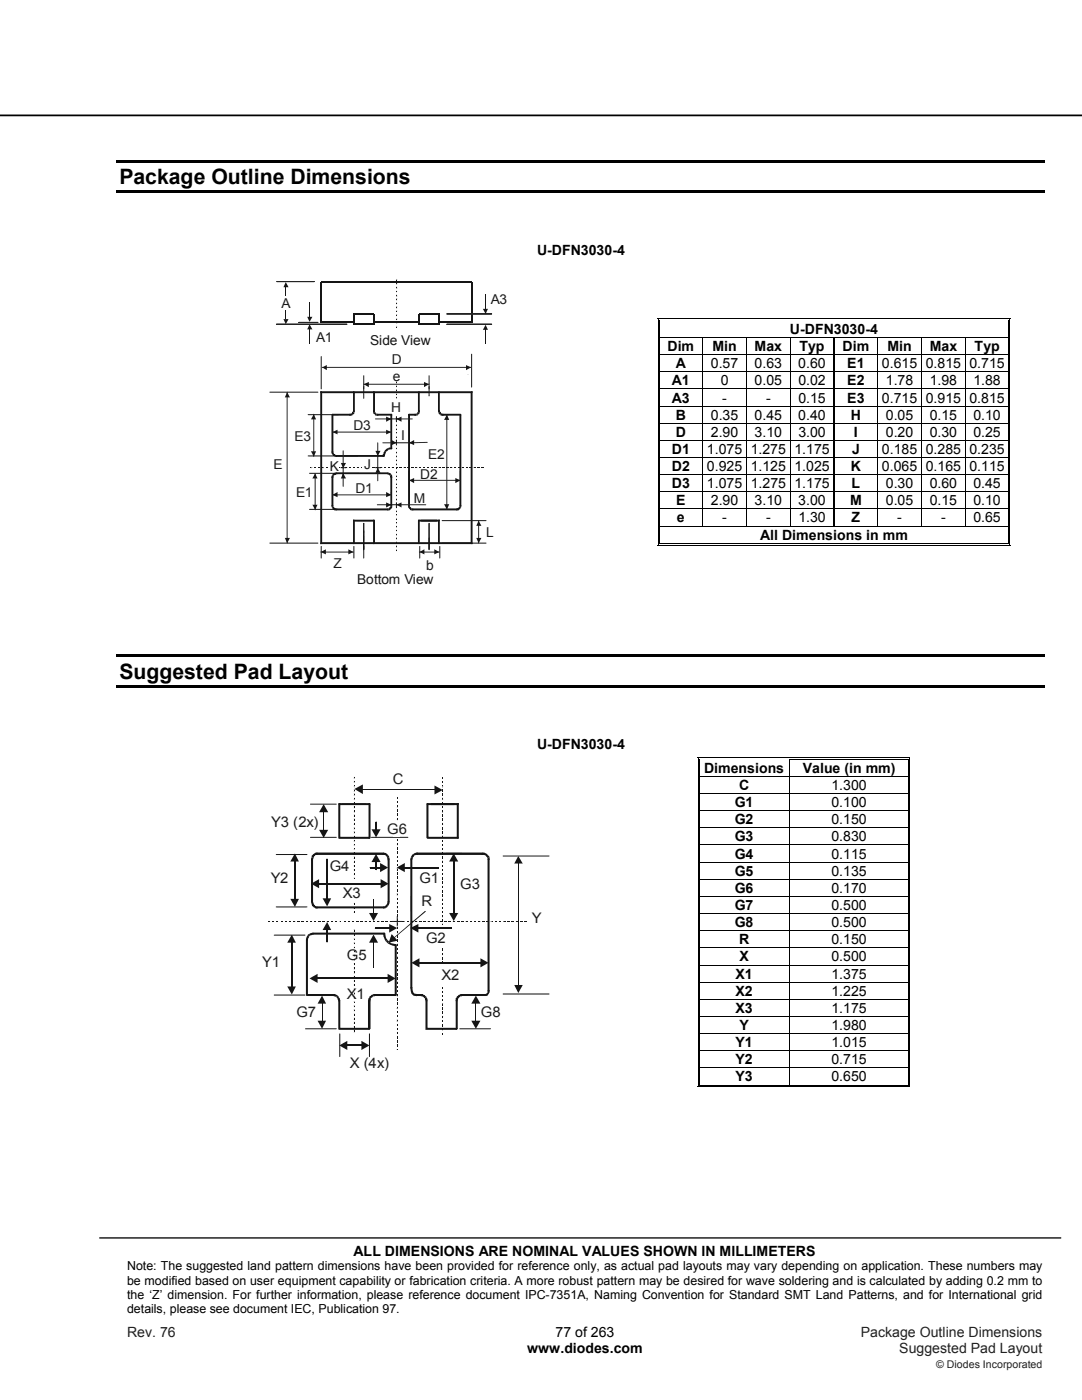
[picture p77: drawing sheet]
<svg xmlns="http://www.w3.org/2000/svg" width="216mm" height="279mm" viewBox="0 0 216 279" stroke-linecap="round" stroke-linejoin="round" font-family="sans-serif">
<defs><g id="words">
<g font-size="4.2">
<text x="23.8" y="36.7">Package Outline Dimensions</text>
<text x="23.8" y="135.4">Suggested Pad Layout</text>
</g>
<g font-size="2.9" fill="#1f1a17">
<text x="78.4" y="156.5">C</text>
<text x="54.1" y="165">Y3 (2x)</text>
<text x="77.3" y="166.5">G6</text>
<text x="65.8" y="173.8">G4</text>
<text x="54" y="176.3">Y2</text>
<text x="68.4" y="179.2">X3</text>
<text x="83.7" y="176.2">G1</text>
<text x="91.8" y="177.5">G3</text>
<text x="84.1" y="180.8">R</text>
<text x="106.1" y="184.3">Y</text>
<text x="69.2" y="191.6">G5</text>
<text x="85" y="188.1">G2</text>
<text x="52.3" y="193.1">Y1</text>
<text x="88.1" y="195.6">X2</text>
<text x="59.1" y="203">G7</text>
<text x="69.2" y="199.3">X1</text>
<text x="96" y="203">G8</text>
<text x="69.8" y="213.2">X (4x)</text>
</g>
<g font-size="2.8">
<text x="107.2" y="50.9">U-DFN3030-4</text>
<text x="133.2" y="70.1">Dim</text>
<text x="142.2" y="70.1">Min</text>
<text x="150.6" y="70.1">Max</text>
<text x="157.6" y="66.6">U-DFN3030-4</text>
<text x="159.5" y="70.1">Typ</text>
<text x="168.1" y="70.1">Dim</text>
<text x="177.1" y="70.1">Min</text>
<text x="185.5" y="70.1">Max</text>
<text x="194.5" y="70.1">Typ</text>
<text x="134.1" y="76.9">A1</text>
<text x="134.9" y="73.5">A</text>
<text x="141.8" y="73.5">0.57</text>
<text x="143.8" y="76.9">0</text>
<text x="150.6" y="73.5">0.63</text>
<text x="150.6" y="76.9">0.05</text>
<text x="159.3" y="73.5">0.60</text>
<text x="159.3" y="76.9">0.02</text>
<text x="169.1" y="76.9">E2</text>
<text x="169.1" y="73.5">E1</text>
<text x="176" y="73.5">0.615 0.815 0.715</text>
<text x="176.8" y="76.9">1.78</text>
<text x="185.5" y="76.9">1.98</text>
<text x="194.2" y="76.9">1.88</text>
<text x="134.1" y="80.3">A3</text>
<text x="134.9" y="83.7">B</text>
<text x="141.8" y="83.7">0.35</text>
<text x="144.1" y="80.3">-</text>
<text x="150.6" y="83.7">0.45</text>
<text x="152.9" y="80.3">-</text>
<text x="159.3" y="83.7">0.40</text>
<text x="159.3" y="80.3">0.15</text>
<text x="169.1" y="80.3">E3</text>
<text x="169.8" y="83.7">H</text>
<text x="176" y="80.3">0.715 0.915 0.815</text>
<text x="176.8" y="83.7">0.05</text>
<text x="185.5" y="83.7">0.15</text>
<text x="194.2" y="83.7">0.10</text>
<text x="134.9" y="87.2">D</text>
<text x="141.8" y="87.2">2.90</text>
<text x="150.6" y="87.2">3.10</text>
<text x="159.3" y="87.2">3.00</text>
<text x="170.4" y="87.2">I</text>
<text x="176.8" y="87.2">0.20</text>
<text x="185.5" y="87.2">0.30</text>
<text x="194.2" y="87.2">0.25</text>
<text x="134.1" y="90.6">D1</text>
<text x="134.1" y="94">D2</text>
<text x="141.1" y="90.6">1.075 1.275 1.175</text>
<text x="141.1" y="94">0.925 1.125 1.025</text>
<text x="169.8" y="94">K</text>
<text x="170" y="90.6">J</text>
<text x="176" y="90.6">0.185 0.285 0.235</text>
<text x="176" y="94">0.065 0.165 0.115</text>
<text x="134.1" y="97.4">D3</text>
<text x="134.9" y="100.9">E</text>
<text x="141.1" y="97.4">1.075</text>
<text x="141.8" y="100.9">2.90</text>
<text x="149.8" y="97.4">1.275 1.175</text>
<text x="150.6" y="100.9">3.10</text>
<text x="159.3" y="100.9">3.00</text>
<text x="169.6" y="100.9">M</text>
<text x="169.9" y="97.4">L</text>
<text x="176.8" y="100.9">0.05</text>
<text x="176.8" y="97.4">0.30</text>
<text x="185.5" y="100.9">0.15</text>
<text x="185.5" y="97.4">0.60</text>
<text x="194.2" y="100.9">0.10</text>
<text x="194.2" y="97.4">0.45</text>
<text x="135.1" y="104.3">e</text>
<text x="144.1" y="104.3">-</text>
<text x="151.7" y="107.7">All Dimensions in mm</text>
<text x="152.9" y="104.3">-</text>
<text x="159.3" y="104.3">1.30</text>
<text x="169.9" y="104.3">Z</text>
<text x="179" y="104.3">-</text>
<text x="187.8" y="104.3">-</text>
<text x="194.2" y="104.3">0.65</text>
<text x="107.2" y="149.6">U-DFN3030-4</text>
<text x="140.5" y="154.2">Dimensions</text>
<text x="160.2" y="154.2">Value (in mm)</text>
<text x="146.6" y="161.1">G1</text>
<text x="147.5" y="157.6">C</text>
<text x="165.9" y="157.6">1.300</text>
<text x="165.9" y="161.1">0.100</text>
<text x="146.6" y="164.5">G2</text>
<text x="146.6" y="167.9">G3</text>
<text x="165.9" y="167.9">0.830</text>
<text x="165.9" y="164.5">0.150</text>
<text x="146.6" y="171.3">G4</text>
<text x="165.9" y="171.3">0.115</text>
<text x="146.6" y="174.8">G5</text>
<text x="146.6" y="178.2">G6</text>
<text x="165.9" y="174.8">0.135</text>
<text x="165.9" y="178.2">0.170</text>
<text x="146.6" y="181.6">G7</text>
<text x="146.6" y="185">G8</text>
<text x="165.9" y="181.6">0.500</text>
<text x="165.9" y="185">0.500</text>
<text x="147.5" y="188.4">R</text>
<text x="147.6" y="191.9">X</text>
<text x="165.9" y="191.9">0.500</text>
<text x="165.9" y="188.4">0.150</text>
<text x="146.8" y="195.3">X1</text>
<text x="165.9" y="195.3">1.375</text>
<text x="146.8" y="198.7">X2</text>
<text x="146.8" y="202.1">X3</text>
<text x="165.9" y="198.7">1.225</text>
<text x="165.9" y="202.1">1.175</text>
<text x="146.8" y="209">Y1</text>
<text x="147.6" y="205.5">Y</text>
<text x="165.9" y="205.5">1.980</text>
<text x="165.9" y="209">1.015</text>
<text x="146.8" y="212.4">Y2</text>
<text x="146.8" y="215.8">Y3</text>
<text x="165.9" y="212.4">0.715</text>
<text x="165.9" y="215.8">0.650</text>
<text x="70.6" y="250.6">ALL DIMENSIONS ARE NOMINAL VALUES SHOWN IN MILLIMETERS</text>
<text x="110.9" y="266.8">77 of 263</text>
<text x="105.2" y="270.1">www.diodes.com</text>
</g>
<g font-size="2.8" fill="#231f20">
<text x="25.4" y="266.8">Rev. 76</text>
<text x="171.8" y="266.8">Package Outline Dimensions</text>
<text x="179.5" y="270.1">Suggested Pad Layout</text>
</g>
<g font-size="2.7" fill="#1f1a17">
<text x="56.2" y="61.4">A</text>
<text x="97.9" y="60.7">A3</text>
<text x="63.1" y="68.3">A1</text>
<text x="78.2" y="72.6">D</text>
<text x="78.4" y="75.9">e</text>
<text x="78.1" y="82.3">H</text>
<text x="58.8" y="88">E3</text>
<text x="70.5" y="85.9">D3</text>
<text x="80" y="87.8">I</text>
<text x="54.6" y="93.5">E</text>
<text x="65.8" y="94">K</text>
<text x="72.7" y="93.6">J</text>
<text x="83.9" y="95.6">D2</text>
<text x="85.4" y="91.7">E2</text>
<text x="59.1" y="99.1">E1</text>
<text x="70.9" y="98.3">D1</text>
<text x="82.5" y="100.4">M</text>
<text x="97" y="107.1">L</text>
<text x="66.5" y="113.5">Z</text>
<text x="85.1" y="113.8">b</text>
</g>
<g font-size="2.7" fill="#131516">
<text x="73.9" y="68.9">Side View</text>
<text x="71.3" y="116.6">Bottom View</text>
</g>
<g font-size="2.5">
<text x="25.4" y="253.5">Note: The suggested land pattern dimensions have been provided for reference only, as actual pad layouts may vary depending on application. These numbers may</text>
<text x="25.4" y="256.4">be modified based on user equipment capability or fabrication criteria. A more robust pattern may be desired for wave soldering and is calculated by adding 0.2 mm to</text>
<text x="25.4" y="259.2">the ‘Z’ dimension. For further information, please reference document IPC-7351A, Naming Convention for Standard SMT Land Patterns, and for International grid</text>
<text x="25.4" y="262.1">details, please see document IEC, Publication 97.</text>
</g>
<text font-size="2.1" fill="#231f20" x="186.8" y="273">© Diodes Incorporated</text>
</g></defs>
<path d="M0 23h215.9" fill="none" stroke="#000" stroke-width=".35"/>
<path d="M19.9 247.1h191.8" fill="none" stroke="#000" stroke-width=".26"/>
<path d="M23.3 31.9h185.2v.5h-185.2zM23.3 38h185.2v.5h-185.2z" fill="#000"/>
<g fill="#fff">
<path d="M131.8 64h69.3v3.3h-69.3z"/>
<path d="M132.2 64h68.4v3.3h-68.4z"/>
</g>
<path d="M131.2 63.5h.2v.5h-.2zM131.2 63.5h.5v.2h-.5zM131.6 63.8h.1v.2h-.1z" fill="#000"/>
<path d="M131.7 63.6h69.4M131.7 63.9h69.4" fill="none" stroke="#000" stroke-width=".2"/>
<path d="M131.7 64h69.4z" fill="#fff"/>
<path d="M201.1 63.5h.5v.2h-.5zM201.1 63.8h.2v.2h-.2zM201.4 63.5h.2v.5h-.2z" fill="#000"/>
<path d="M131.3 64v3.3M131.7 64v3.3M201.2 64v3.3M201.5 64v3.3" fill="none" stroke="#000" stroke-width=".2"/>
<g fill="#fff">
<path d="M131.8 67.5h8.3v3.2h-8.3z"/>
<path d="M132.2 67.5h7.3v3.2h-7.3z"/>
<path d="M140.3 67.5h8.6v3.2h-8.6z"/>
<path d="M140.9 67.5h7.4v3.2h-7.4z"/>
<path d="M149.1 67.5h8.5v3.2h-8.5z"/>
<path d="M149.7 67.5h7.3v3.2h-7.3z"/>
</g>
<g fill="#000">
<path d="M131.2 67.3h.2v.1h-.2zM131.2 70.7h.2v.2h-.2zM131.2 74.1h.2v.2h-.2zM131.2 77.5h.2v.2h-.2zM131.6 67.3h.1v.1h-.1zM131.6 70.7h.1v.2h-.1zM131.6 74.1h.1v.2h-.1zM131.6 77.5h.1v.2h-.1zM166.2 70.7h.1v.2h-.1zM166.2 74.1h.1v.2h-.1zM166.2 77.5h.1v.2h-.1zM166.5 70.7h.2v.2h-.2z"/>
<path d="M166.5 74.1h.2v.2h-.2zM166.5 77.5h.2v.2h-.2zM201.1 67.3h.2v.1h-.2zM201.1 70.7h.2v.2h-.2zM201.1 74.1h.2v.2h-.2zM201.1 77.5h.2v.2h-.2zM201.4 67.3h.2v.1h-.2zM201.4 70.7h.2v.2h-.2zM201.4 74.1h.2v.2h-.2zM201.4 77.5h.2v.2h-.2zM131.2 81h.2v.1h-.2zM131.6 81h.1v.1h-.1z"/>
<path d="M166.2 81h.1v.1h-.1zM166.5 81h.2v.1h-.2zM201.1 81h.2v.1h-.2zM201.4 81h.2v.1h-.2z"/>
</g>
<g fill="none" stroke="#000" stroke-width=".2">
<path d="M131.3 67.4v3.3M131.3 70.9v3.2M131.3 74.3v3.2M131.3 77.7v3.3M131.7 67.4v3.3M131.7 70.9v3.2M131.7 74.3v3.2M131.7 77.7v3.3M131.7 67.4h69.4M131.7 70.8h34.5M131.7 74.2h34.5M131.7 77.6h34.5"/>
<path d="M140.2 67.4v3.3M140.2 70.9v3.2M140.2 74.3v3.2M140.2 77.7v3.3M148.9 67.4v3.3M148.9 70.9v3.2M148.9 74.3v3.2M148.9 77.7v3.3M157.7 67.4v3.3M157.7 70.9v3.2M157.7 74.3v3.2M157.7 77.7v3.3"/>
<path d="M166.2 67.4v3.3M166.2 70.9v3.2M166.2 74.3v3.2M166.2 77.7v3.3M166.6 67.4v3.3M166.6 70.9v3.2M166.6 74.3v3.2M166.6 77.7v3.3M166.7 70.8h34.4M166.7 74.2h34.4M166.7 77.6h34.4M175.2 67.4v3.3"/>
<path d="M175.2 70.9v3.2M175.2 74.3v3.2M175.2 77.7v3.3M183.9 67.4v3.3M183.9 70.9v3.2M183.9 74.3v3.2M183.9 77.7v3.3M192.6 67.4v3.3M192.6 70.9v3.2M192.6 74.3v3.2M192.6 77.7v3.3M201.2 67.4v3.3"/>
<path d="M201.2 70.9v3.2M201.2 74.3v3.2M201.2 77.7v3.3M201.5 67.4v3.3M201.5 70.9v3.2M201.5 74.3v3.2M201.5 77.7v3.3M131.3 81.1v3.3M131.7 81.1v3.3M131.7 81h34.5M140.2 81.1v3.3M148.9 81.1v3.3"/>
<path d="M157.7 81.1v3.3M166.2 81.1v3.3M166.6 81.1v3.3M166.7 81h34.4M175.2 81.1v3.3M183.9 81.1v3.3M192.6 81.1v3.3M201.2 81.1v3.3M201.5 81.1v3.3"/>
</g>
<g fill="#fff">
<path d="M131.8 84.6h8.3v3.2h-8.3z"/>
<path d="M132.2 84.6h7.3v3.2h-7.3z"/>
<path d="M140.3 84.6h8.6v3.2h-8.6z"/>
<path d="M140.9 84.6h7.4v3.2h-7.4z"/>
<path d="M149.1 84.6h8.5v3.2h-8.5z"/>
<path d="M149.7 84.6h7.3v3.2h-7.3z"/>
</g>
<g fill="#000">
<path d="M131.2 84.4h.2v.2h-.2zM131.2 87.8h.2v.2h-.2zM131.2 91.2h.2v.2h-.2zM131.6 84.4h.1v.2h-.1zM131.6 87.8h.1v.2h-.1zM131.6 91.2h.1v.2h-.1zM166.2 84.4h.1v.2h-.1zM166.2 87.8h.1v.2h-.1zM166.2 91.2h.1v.2h-.1zM166.5 84.4h.2v.2h-.2zM166.5 87.8h.2v.2h-.2zM166.5 91.2h.2v.2h-.2z"/>
<path d="M201.1 84.4h.2v.2h-.2zM201.1 87.8h.2v.2h-.2zM201.1 91.2h.2v.2h-.2zM201.4 84.4h.2v.2h-.2zM201.4 87.8h.2v.2h-.2zM201.4 91.2h.2v.2h-.2z"/>
</g>
<g fill="none" stroke="#000" stroke-width=".2">
<path d="M131.3 84.6v3.2M131.3 88v3.2M131.3 91.4v3.3M131.7 84.6v3.2M131.7 88v3.2M131.7 91.4v3.3M131.7 84.5h34.5M131.7 87.9h34.5M131.7 91.3h34.5M140.2 84.6v3.2M140.2 88v3.2M140.2 91.4v3.3"/>
<path d="M148.9 84.6v3.2M148.9 88v3.2M148.9 91.4v3.3M157.7 84.6v3.2M157.7 88v3.2M157.7 91.4v3.3M166.2 84.6v3.2M166.2 88v3.2M166.2 91.4v3.3M166.6 84.6v3.2M166.6 88v3.2M166.6 91.4v3.3"/>
<path d="M166.7 84.5h34.4M166.7 87.9h34.4M166.7 91.3h34.4M175.2 84.6v3.2M175.2 88v3.2M175.2 91.4v3.3M183.9 84.6v3.2M183.9 88v3.2M183.9 91.4v3.3M192.6 84.6v3.2M192.6 88v3.2M192.6 91.4v3.3"/>
<path d="M201.2 84.6v3.2M201.2 88v3.2M201.2 91.4v3.3M201.5 84.6v3.2M201.5 88v3.2M201.5 91.4v3.3"/>
</g>
<g fill="#fff">
<path d="M131.8 94.8h8.3v3.3h-8.3z"/>
<path d="M132.2 94.8h7.3v3.3h-7.3z"/>
<path d="M140.3 94.8h8.6v3.3h-8.6z"/>
<path d="M140.9 94.8h7.4v3.3h-7.4z"/>
<path d="M149.1 94.8h8.5v3.3h-8.5z"/>
<path d="M149.7 94.8h7.3v3.3h-7.3z"/>
</g>
<g fill="#000">
<path d="M131.2 94.7h.2v.1h-.2zM131.2 98.1h.2v.1h-.2zM131.6 94.7h.1v.1h-.1zM131.6 98.1h.1v.1h-.1zM166.2 94.7h.1v.1h-.1zM166.2 98.1h.1v.1h-.1zM166.5 94.7h.2v.1h-.2zM166.5 98.1h.2v.1h-.2zM201.1 94.7h.2v.1h-.2zM201.1 98.1h.2v.1h-.2zM201.4 94.7h.2v.1h-.2zM201.4 98.1h.2v.1h-.2z"/>
<path d="M131.2 101.5h.2v.2h-.2zM131.2 104.9h.2v.2h-.2zM131.2 108.7h.5v.2h-.5zM131.6 101.5h.1v.2h-.1zM131.6 104.9h.1v.2h-.1zM131.6 108.4h.1v.1h-.1zM166.2 101.5h.1v.2h-.1zM166.5 101.5h.2v.2h-.2zM201.1 101.5h.2v.2h-.2zM201.1 104.9h.2v.2h-.2zM201.1 108.7h.5v.2h-.5zM201.1 108.4h.2v.1h-.2z"/>
<path d="M201.4 101.5h.2v.2h-.2zM201.4 104.9h.2v.2h-.2zM201.4 108.4h.2v.5h-.2zM23.3 130.6h185.2v.5h-185.2zM23.3 136.7h185.2v.5h-185.2z"/>
</g>
<g fill="none" stroke="#000" stroke-width=".2">
<path d="M131.3 94.8v3.3M131.3 98.2v3.3M131.7 94.8v3.3M131.7 98.2v3.3M131.7 94.7h34.5M131.7 98.1h34.5M140.2 94.8v3.3M140.2 98.2v3.3M148.9 94.8v3.3M148.9 98.2v3.3M157.7 94.8v3.3M157.7 98.2v3.3"/>
<path d="M166.2 94.8v3.3M166.2 98.2v3.3M166.6 94.8v3.3M166.6 98.2v3.3M166.7 94.7h34.4M166.7 98.1h34.4M175.2 94.8v3.3M175.2 98.2v3.3M183.9 94.8v3.3M183.9 98.2v3.3M192.6 94.8v3.3M192.6 98.2v3.3"/>
<path d="M201.2 94.8v3.3M201.2 98.2v3.3M201.5 94.8v3.3M201.5 98.2v3.3M131.3 101.7v3.2M131.3 105.1v3.8M131.7 101.7v3.2M131.7 105.1v3.3M131.7 101.6h34.5M131.7 105h69.4M131.7 108.8h69.4M131.7 108.4h69.4"/>
<path d="M140.2 101.7v3.2M148.9 101.7v3.2M157.7 101.7v3.2M166.2 101.7v3.2M166.6 101.7v3.2M166.7 101.6h34.4M175.2 101.7v3.2M183.9 101.7v3.2M192.6 101.7v3.2M201.2 101.7v3.2M201.2 105.1v3.3M201.5 101.7v3.2"/>
<path d="M201.5 105.1v3.3"/>
</g>
<g fill="#fff">
<path d="M139.7 151.6h17.7v3.3h-17.7z"/>
<path d="M140.2 151.6h16.6v3.3h-16.6z"/>
</g>
<path d="M139.2 151.1h.2v.5h-.2zM139.2 151.1h.5v.2h-.5zM139.6 151.4h.1v.2h-.1z" fill="#000"/>
<path d="M139.7 151.2h17.8M139.7 151.5h17.8" fill="none" stroke="#000" stroke-width=".2"/>
<path d="M139.7 151.6h17.8z" fill="#fff"/>
<path d="M157.5 151.6h.1zM157.5 151.1h.5v.2h-.5zM157.5 151.4h.5v.2h-.5zM181.1 151.1h.5v.2h-.5zM181.1 151.4h.2v.2h-.2zM181.4 151.1h.2v.5h-.2z" fill="#000"/>
<path d="M139.3 151.6v3.3M139.6 151.6v3.3M157.5 151.6v3.3M158 151.2h23.1M158 151.5h23.1M181.2 151.6v3.3M181.5 151.6v3.3" fill="none" stroke="#000" stroke-width=".2"/>
<g fill="#fff">
<path d="M139.7 155h17.7v3.3h-17.7z"/>
<path d="M140.2 155h16.6v3.3h-16.6z"/>
<path d="M157.6 155h23.5v3.3h-23.5z"/>
<path d="M158.2 155h22.4v3.3h-22.4z"/>
</g>
<path d="M139.2 154.9h.2v.1h-.2zM139.6 154.9h.1v.1h-.1zM181.1 154.9h.2v.1h-.2zM181.4 154.9h.2v.1h-.2z" fill="#000"/>
<path d="M139.3 155v3.3M139.6 155v3.3M139.7 155h41.4M157.5 155v3.3M181.2 155v3.3M181.5 155v3.3" fill="none" stroke="#000" stroke-width=".2"/>
<g fill="#fff">
<path d="M139.7 158.5h17.7v3.2h-17.7z"/>
<path d="M140.2 158.5h16.6v3.2h-16.6z"/>
<path d="M157.6 158.5h23.5v3.2h-23.5z"/>
<path d="M158.2 158.5h22.4v3.2h-22.4z"/>
</g>
<path d="M139.2 158.3h.2v.2h-.2zM139.6 158.3h.1v.2h-.1zM181.1 158.3h.2v.2h-.2zM181.4 158.3h.2v.2h-.2z" fill="#000"/>
<path d="M139.3 158.5v3.2M139.6 158.5v3.2M139.7 158.4h41.4M157.5 158.5v3.2M181.2 158.5v3.2M181.5 158.5v3.2" fill="none" stroke="#000" stroke-width=".2"/>
<g fill="#fff">
<path d="M139.7 161.9h17.7v3.2h-17.7z"/>
<path d="M140.2 161.9h16.6v3.2h-16.6z"/>
<path d="M157.6 161.9h23.5v3.2h-23.5z"/>
<path d="M158.2 161.9h22.4v3.2h-22.4z"/>
</g>
<path d="M139.2 161.7h.2v.2h-.2zM139.6 161.7h.1v.2h-.1zM181.1 161.7h.2v.2h-.2zM181.4 161.7h.2v.2h-.2z" fill="#000"/>
<path d="M139.3 161.9v3.2M139.6 161.9v3.2M139.7 161.8h41.4M157.5 161.9v3.2M181.2 161.9v3.2M181.5 161.9v3.2" fill="none" stroke="#000" stroke-width=".2"/>
<g fill="#fff">
<path d="M139.7 165.3h17.7v3.3h-17.7z"/>
<path d="M140.2 165.3h16.6v3.3h-16.6z"/>
</g>
<g fill="#000">
<path d="M139.2 165.1h.2v.2h-.2zM139.2 168.6h.2v.1h-.2zM139.2 172h.2v.1h-.2zM139.2 175.4h.2v.2h-.2zM139.2 178.8h.2v.2h-.2zM139.6 165.1h.1v.2h-.1zM139.6 168.6h.1v.1h-.1zM139.6 172h.1v.1h-.1zM139.6 175.4h.1v.2h-.1zM139.6 178.8h.1v.2h-.1zM181.1 165.1h.2v.2h-.2zM181.1 168.6h.2v.1h-.2z"/>
<path d="M181.1 172h.2v.1h-.2zM181.1 175.4h.2v.2h-.2zM181.1 178.8h.2v.2h-.2zM181.4 165.1h.2v.2h-.2zM181.4 168.6h.2v.1h-.2zM181.4 172h.2v.1h-.2zM181.4 175.4h.2v.2h-.2zM181.4 178.8h.2v.2h-.2zM139.2 182.2h.2v.2h-.2zM139.2 185.7h.2v.1h-.2zM139.2 189.1h.2v.2h-.2zM139.2 192.5h.2v.2h-.2z"/>
<path d="M139.2 195.9h.2v.2h-.2zM139.2 199.3h.2v.2h-.2zM139.6 182.2h.1v.2h-.1zM139.6 185.7h.1v.1h-.1zM139.6 189.1h.1v.2h-.1zM139.6 192.5h.1v.2h-.1zM139.6 195.9h.1v.2h-.1zM139.6 199.3h.1v.2h-.1zM181.1 182.2h.2v.2h-.2zM181.1 185.7h.2v.1h-.2zM181.1 189.1h.2v.2h-.2zM181.1 192.5h.2v.2h-.2z"/>
<path d="M181.1 195.9h.2v.2h-.2zM181.1 199.3h.2v.2h-.2zM181.4 182.2h.2v.2h-.2zM181.4 185.7h.2v.1h-.2zM181.4 189.1h.2v.2h-.2zM181.4 192.5h.2v.2h-.2zM181.4 195.9h.2v.2h-.2zM181.4 199.3h.2v.2h-.2zM139.2 202.8h.2v.1h-.2zM139.2 206.2h.2v.2h-.2zM139.2 209.6h.2v.2h-.2zM139.2 213h.2v.2h-.2z"/>
<path d="M139.2 216.8h.5v.2h-.5zM139.6 202.8h.1v.1h-.1zM139.6 206.2h.1v.2h-.1zM139.6 209.6h.1v.2h-.1zM139.6 213h.1v.2h-.1zM139.6 216.5h.1v.1h-.1zM157.5 216.5h.5v.1h-.5zM181.1 202.8h.2v.1h-.2zM181.1 206.2h.2v.2h-.2zM181.1 209.6h.2v.2h-.2zM181.1 213h.2v.2h-.2zM181.1 216.8h.5v.2h-.5z"/>
<path d="M181.1 216.5h.2v.1h-.2zM181.4 202.8h.2v.1h-.2zM181.4 206.2h.2v.2h-.2zM181.4 209.6h.2v.2h-.2zM181.4 213h.2v.2h-.2zM181.4 216.5h.2v.5h-.2z"/>
</g>
<g fill="none" stroke="#000" stroke-width=".2">
<path d="M139.3 165.3v3.3M139.3 168.7v3.3M139.3 172.1v3.3M139.3 175.6v3.2M139.3 179v3.2M139.6 165.3v3.3M139.6 168.7v3.3M139.6 172.1v3.3M139.6 175.6v3.2M139.6 179v3.2M139.7 165.2h41.4M139.7 168.6h41.4"/>
<path d="M139.7 172.1h41.4M139.7 175.5h41.4M139.7 178.9h41.4M157.5 165.3v3.3M157.5 168.7v3.3M157.5 172.1v3.3M157.5 175.6v3.2M157.5 179v3.2M181.2 165.3v3.3M181.2 168.7v3.3M181.2 172.1v3.3M181.2 175.6v3.2"/>
<path d="M181.2 179v3.2M181.5 165.3v3.3M181.5 168.7v3.3M181.5 172.1v3.3M181.5 175.6v3.2M181.5 179v3.2M139.3 182.4v3.3M139.3 185.8v3.3M139.3 189.3v3.2M139.3 192.7v3.2M139.3 196.1v3.2M139.3 199.5v3.3"/>
<path d="M139.6 182.4v3.3M139.6 185.8v3.3M139.6 189.3v3.2M139.6 192.7v3.2M139.6 196.1v3.2M139.6 199.5v3.3M139.7 182.3h41.4M139.7 185.7h41.4M139.7 189.2h41.4M139.7 192.6h41.4M139.7 196h41.4M139.7 199.4h41.4"/>
<path d="M157.5 182.4v3.3M157.5 185.8v3.3M157.5 189.3v3.2M157.5 192.7v3.2M157.5 196.1v3.2M157.5 199.5v3.3M181.2 182.4v3.3M181.2 185.8v3.3M181.2 189.3v3.2M181.2 192.7v3.2M181.2 196.1v3.2M181.2 199.5v3.3"/>
<path d="M181.5 182.4v3.3M181.5 185.8v3.3M181.5 189.3v3.2M181.5 192.7v3.2M181.5 196.1v3.2M181.5 199.5v3.3M139.3 202.9v3.3M139.3 206.4v3.2M139.3 209.8v3.2M139.3 213.2v3.8M139.6 202.9v3.3M139.6 206.4v3.2"/>
<path d="M139.6 209.8v3.2M139.6 213.2v3.3M139.7 202.9h41.4M139.7 206.3h41.4M139.7 209.7h41.4M139.7 213.1h41.4M139.7 216.9h41.4M139.7 216.6h17.8M157.5 202.9v3.3M157.5 206.4v3.2M157.5 209.8v3.2M157.5 213.2v3.3"/>
<path d="M158 216.6h23.1M181.2 202.9v3.3M181.2 206.4v3.2M181.2 209.8v3.2M181.2 213.2v3.3M181.5 202.9v3.3M181.5 206.4v3.2M181.5 209.8v3.2M181.5 213.2v3.3"/>
</g>
<g fill="#131516">
<path d="M93.9 108.4h.4v.2h-.3zM93.9 78.3h.4v30.1h-.4zM94 78.1h.3v.2h-.4z"/>
<path d="M63.9 108.4h.4l-.1 .2h-.3zM63.9 78.3h.4v30.1h-.4zM63.9 78.1h.3l.1 .2h-.4z"/>
<path d="M94.1 78.1h.2v.3l-.2 .1zM64.1 78.1h30v.4h-30zM63.9 78.1h.2v.4l-.2-.1z"/>
<path d="M94.1 108.2l.2 .1v.3h-.2zM64.1 108.2h30v.4h-30zM63.9 108.3l.2-.1v.4h-.2z"/>
</g>
<g fill="none" stroke="#131516" stroke-width=".2">
<path d="M72.6 79.1v.2M72.6 78.6v.2M72.6 77.8v.7M72.6 77.5v.2M72.6 77.1v.2M72.6 77.3v.1M72.6 78.9v.1M72.6 79.4v.1M85.6 78.6v.2M85.6 77.8v.7M85.6 77.5v.2M85.6 77.1v.2"/>
<path d="M85.6 77.3v.1M85.6 78.9v.1M72.6 109.4v.1M72.6 109v.1M72.6 108.3v.6M72.6 107.8v.2M72.6 107v.7M72.6 106.7v.2M72.6 106.2v.2M72.6 106v.1M72.6 104.5v5.2M85.6 109.4v.1"/>
<path d="M85.6 109v.1M85.6 108.3v.6M85.6 107.8v.2M85.6 107.4v.3M85.6 104.5v5.2"/>
</g>
<g fill="#131516">
<path d="M83.9 103.7h.2v.4l-.2-.1zM84.1 103.7h3v.4h-3zM87.1 103.7l.2 .2-.2 .2z"/>
<path d="M87.4 108.4h.4v.2h-.3zM87.4 103.9h.4v4.5h-.4zM87.5 103.7h.3v.2h-.4z"/>
<path d="M83.4 108.4h.4v.2h-.3zM83.4 103.9h.4v4.5h-.4zM83.5 103.7h.3v.2h-.4z"/>
<path d="M87.6 103.7h.2v.3l-.2 .1zM83.6 103.7h4v.4h-4zM83.5 103.7l.1 .4-.2-.2z"/>
<path d="M74.4 108.4h.4l-.1 .2h-.3zM74.4 103.9h.4v4.5h-.4zM74.4 103.7h.3l.1 .2h-.4z"/>
<path d="M70.4 108.4h.4l-.1 .2h-.3zM70.4 103.9h.4v4.5h-.4zM70.4 103.7h.3l.1 .2h-.4z"/>
</g>
<path d="M71.1 103.9h3" fill="none" stroke="#131516" stroke-width=".2"/>
<g fill="#131516">
<path d="M74.6 103.7l.2 .2-.2 .2zM70.6 103.7h4v.4h-4zM70.4 103.7h.2v.4l-.2-.1z"/>
<path d="M82.8 82.6l.2 .1v.3h-.2zM81.6 82.6h1.2v.4h-1.2zM81.4 82.7l.2-.1v.4h-.2z"/>
<path d="M87.4 82h.4v.2h-.3zM87.4 78.3h.4v3.7h-.4zM87.5 78.1h.3v.2h-.4z"/>
<path d="M83.4 82h.4v.2h-.3zM83.4 78.3h.4v3.7h-.4zM83.5 78.1h.3v.2h-.4z"/>
<path d="M87.5 81.9l.3-.1v.2h-.4zM87.4 82h.4l.1 .2-.4 .1zM87.5 82.3h.2l-.2 .1zM87.5 82.4l.4-.2v.2l-.3 .2zM87.6 82.6l.2-.1zM87.6 82.6l.3-.3 .2 .2-.3 .3zM87.8 82.8l.1-.1v.2zM88.1 82.5l.1 .1-.1 .4-.2-.1zM88.1 82.8v.2zM88.1 82.6h.3l-.1 .4h-.2zM88.4 82.6l.1 .4h-.2z"/>
<path d="M82.8 82.6l.1 .4-.3-.1zM82.8 82.6h.2l.1 .4h-.2zM83.1 82.8l.1 .2zM83 82.6l.2-.1 .2 .4-.2 .1zM83.3 82.7l.2 .1-.1 .1zM83.3 82.3l.3 .3-.1 .2-.3-.3zM83.5 82.5l.2 .1zM83.4 82.2l.4 .2-.1 .2-.4-.2zM83.6 82.3l.2 .1zM83.4 82h.4v.3l-.4-.1zM83.5 81.8h.2l.1 .2h-.4z"/>
<path d="M91.9 82.6l.2 .2-.1 .2h-.1zM88.3 82.6h3.6v.4h-3.6zM88.3 82.6v.4h-.1l-.1-.2z"/>
<path d="M82.2 101.6l.2-.1v.4h-.2zM82.4 101.5h8.7v.4h-8.7zM91.1 101.5l.2 .2-.1 .2z"/>
<path d="M81.4 82.7l.2-.1 .2 .2zM81.4 82.8h.4v18.1h-.4zM81.4 100.9h.4l-.1 .2h-.3z"/>
<path d="M81.4 100.8l.2-.1 .2 .2-.4 .1zM81.4 101l.4-.1v.2l-.4 .1zM81.4 101.2h.2zM81.4 101.3l.4-.2 .1 .2-.3 .2zM81.7 101.4l-.1 .1zM81.9 101.2l.2 .2-.3 .3-.2-.2zM81.9 101.6l-.1 .1zM82 101.4l.2 .1-.2 .4-.2-.2zM82.1 101.7l-.1 .2zM82.2 101.5h.2v.4h-.3zM82.4 101.5l.2 .1-.1 .3h-.1z"/>
<path d="M91.7 100.9h.4l-.1 .2zM91.7 82.8h.4v18.1h-.4zM91.9 82.6l.2 .2h-.4z"/>
<path d="M90.9 101.6l.2-.1v.4l-.2-.2zM91.1 101.5h.2l.1 .4h-.3zM91.3 101.7l.1 .2zM91.2 101.5l.3-.1 .2 .3-.3 .2zM91.6 101.6l.1 .1zM91.4 101.4l.2-.2 .3 .3-.2 .2zM91.7 101.4l.2 .1zM91.7 101.1l.3 .2-.1 .2-.3-.2zM91.9 101.2h.2zM91.7 100.9l.4 .1v.2l-.4-.1zM91.7 100.9l.2-.2 .2 .1v.2z"/>
<path d="M77.9 95.2l.2-.2 .2 .1zM77.9 95.2h.4v5.7h-.4zM77.9 100.9h.4v.2h-.3z"/>
<path d="M77.3 94.3l.2 .1v.2h-.2zM67.1 94.3h10.2v.3h-10.2zM67.1 94.3l-.1 .3-.1-.1z"/>
<path d="M77.3 101.5l.2 .1v.3h-.2zM67.1 101.5h10.2v.4h-10.2zM67.1 101.5l-.1 .4-.1-.2z"/>
<path d="M77.3 101.5l.1 .4-.2-.2zM77.3 101.5h.2l.1 .4h-.2zM77.6 101.7l.1 .2zM77.5 101.5l.2-.1 .2 .3-.2 .2zM77.8 101.6l.1 .1zM77.8 101.2l.3 .3-.2 .2-.3-.3zM78 101.4l.2 .1zM77.9 101.1l.4 .2-.1 .2-.4-.2zM78.1 101.2l.2 .1zM77.9 100.9l.4 .1v.2l-.4-.1zM78 100.8l.2-.1 .1 .3-.4-.1z"/>
<path d="M66.1 95.2l.2-.2 .2 .2zM66.1 95.2h.4v5.7h-.4zM66.1 100.9h.4l-.1 .2z"/>
<path d="M77.9 95.3l.4-.1v.2l-.1 .1zM77.9 95h.4v.2l-.4 .1zM78.1 95l.2-.1zM77.8 94.9l.4-.2 .1 .2-.4 .2zM78.1 94.6l.1 .1-.2 .1zM77.6 94.7l.3-.2 .2 .1-.3 .3zM77.9 94.5l-.1 .1zM77.7 94.4l.2 .1-.2 .3-.2-.1zM77.6 94.4v.2zM77.4 94.3l.2 .1-.1 .3-.2-.1zM77.2 94.4l.2-.1-.1 .3-.1-.1z"/>
<path d="M67.1 94.3l.2 .3h-.2zM66.8 94.4l.3-.1v.3l-.2 .1zM66.8 94.4l.1 .2zM66.5 94.5l.3-.1 .2 .3-.3 .1zM66.5 94.5l.1 .1zM66.3 94.6l.2-.1 .3 .2-.2 .2zM66.3 94.6l.2 .2zM66.3 94.7l.3 .2-.1 .2-.2-.2zM66.1 94.9l.2 .1zM66.1 95h.4v.3l-.4-.1zM66.1 95.2l.4 .1-.2 .2-.2-.1z"/>
<path d="M66.1 100.8l.2-.1 .2 .2-.4 .1zM66.1 101l.4-.1v.2l-.4 .1zM66.1 101.2h.2zM66.3 101.3l.2-.2 .1 .2-.3 .2zM66.3 101.5l.2-.1zM66.6 101.2l.2 .2-.3 .3-.2-.2zM66.6 101.6l-.1 .1zM66.7 101.4l.3 .1-.2 .4-.3-.2zM66.9 101.7l-.1 .2zM66.9 101.5h.2v.4h-.3zM67.1 101.5l.2 .1-.1 .3h-.1z"/>
<path d="M70.4 82h.4l-.1 .2h-.3zM70.4 78.3h.4v3.7h-.4zM70.4 78.1h.3l.1 .2h-.4z"/>
<path d="M74.4 82h.4l-.1 .2h-.3zM74.4 78.3h.4v3.7h-.4zM74.4 78.1h.3l.1 .2h-.4z"/>
<path d="M75.2 82.7l.2-.1v.4h-.2zM75.4 82.6h2.7v.4h-2.7zM78.1 82.6l.2 .1v.3h-.2z"/>
<path d="M74.5 81.8h.2l.1 .2h-.4zM74.4 82h.4v.2l-.4 .1zM74.4 82.3h.2l-.2 .1zM74.4 82.4l.4-.2 .1 .2-.4 .2zM74.5 82.6l.2-.1zM74.6 82.6l.3-.3 .1 .2-.2 .3zM74.8 82.8l.1-.1-.1 .2zM75 82.5l.2 .1-.2 .4-.2-.1zM75.1 82.8l-.1 .2zM75.2 82.6h.2l-.1 .4h-.2zM75.4 82.6l.2 .3-.1 .1h-.2z"/>
<path d="M69.8 82.6l.1 .4h-.2zM69.8 82.6h.3v.4h-.2zM70.1 82.8v.2zM70 82.6l.1-.1 .2 .4-.2 .1zM70.3 82.7l.1 .1-.1 .1zM70.1 82.5l.2-.2 .3 .3-.2 .2zM70.4 82.5l.2 .1zM70.3 82.2l.4 .2-.1 .2-.3-.2zM70.5 82.3l.2 .1zM70.4 82h.4l-.1 .3-.4-.1zM70.4 81.8l.4 .2h-.4z"/>
<path d="M66.1 82.8l.2-.2v.4zM66.3 82.6h3.6v.4h-3.6zM69.9 82.6l.2 .2-.1 .2h-.1z"/>
<path d="M77.9 82.8l.2-.2 .2 .1zM77.9 82.8h.4v6.7h-.4zM77.9 89.5h.4v.1l-.2 .1z"/>
<path d="M76.6 90.8h.2v.3l-.2 .1zM67.1 90.8h9.5v.4h-9.5zM67 90.8l.1 .4-.2-.2z"/>
<path d="M66.1 90.3h.4l-.2 .1zM66.1 82.8h.4v7.5h-.4zM66.3 82.6l.2 .2h-.4z"/>
<path d="M66.1 90.1h.4l-.4 .2zM66.1 90.3l.4-.2v.3l-.4 .1zM66.1 90.5l.2-.1zM66.3 90.5l.2-.2 .1 .3-.3 .1zM66.3 90.7l.2-.1zM66.3 90.8l.3-.3 .2 .2-.3 .3zM66.6 90.8l-.1 .2zM66.7 90.6l.2 .2-.1 .3-.3-.1zM66.9 90.9l-.1 .2zM66.9 90.7l.2 .1v.4l-.3-.1zM67.1 90.8l.2 .1-.1 .3h-.1z"/>
<path d="M78.1 89.3h.2v.3l-.2 .1zM77.7 89.3h.4v.4h-.3zM77.7 89.3l.1 .2zM77.4 89.4l.3-.1 .1 .4-.3 .1zM77.3 89.4l.1 .2zM77 89.6l.3-.1 .2 .3-.3 .2zM77 89.6l.2 .2zM76.8 89.9l.2-.2 .3 .3-.3 .1zM76.8 89.9l.2 .2zM76.8 90l.2 .1-.1 .3-.3-.1zM76.6 90.3h.2zM76.6 90.3h.4l-.1 .4-.4-.1zM76.4 90.6h.3zM76.4 90.6h.5l-.1 .4h-.4zM76.4 91h.4l-.2 .2z"/>
</g>
<path d="M64.1 71.2v6.4M94.1 70.7v6.6" fill="none" stroke="#131516" stroke-width=".2"/>
<path d="M53.8 78.3h9.6M53.8 108.4h9.6" fill="none" stroke="#131516" stroke-width=".2"/>
<path d="M57.3 78.3v30.1" fill="none" stroke="#23282b" stroke-width=".2"/>
<g fill="#131516">
<path d="M56.8 107.4h1l-.5 1z"/>
<path d="M57.3 78.3l.5 1h-1z"/>
</g>
<path d="M88.2 103.9h8.8M88.2 108.4h8.8" fill="none" stroke="#131516" stroke-width=".2"/>
<path d="M95.5 103.9v4.5" fill="none" stroke="#23282b" stroke-width=".2"/>
<g fill="#131516">
<path d="M95.5 103.9l.6 1h-1.1z"/>
<path d="M95 107.4h1.1l-.6 1z"/>
</g>
<path d="M83.8 109v2.4M87.8 109v2.4" fill="none" stroke="#131516" stroke-width=".2"/>
<path d="M83.7 110.2h4" fill="none" stroke="#23282b" stroke-width=".2"/>
<g fill="#131516">
<path d="M86.7 109.6l1 .6-1 .4z"/>
<path d="M83.7 110.2l1-.6v1z"/>
</g>
<path d="M64.3 73.3h29.7" fill="none" stroke="#23282b" stroke-width=".2"/>
<g fill="#131516">
<path d="M93 72.9l1 .4-1 .6z"/>
<path d="M64.3 73.3l.9-.4v1z"/>
</g>
<path d="M72.6 75v2.6M85.6 75v2.6" fill="none" stroke="#131516" stroke-width=".2"/>
<path d="M72.6 76.7h13" fill="none" stroke="#23282b" stroke-width=".2"/>
<g fill="#131516">
<path d="M84.6 76.2l1 .5-1 .6z"/>
<path d="M72.6 76.7l1-.5v1.1z"/>
</g>
<path d="M81.6 94v1.9M91.9 94v1.9" fill="none" stroke="#131516" stroke-width=".2"/>
<path d="M81.6 95.9h10.3" fill="none" stroke="#23282b" stroke-width=".2"/>
<g fill="#131516">
<path d="M81.6 95.9l1-.5v1z"/>
<path d="M90.8 95.4l1.1 .5-1.1 .5z"/>
</g>
<path d="M88.1 82.8h1.4M86.2 101.7h2.1" fill="none" stroke="#131516" stroke-width=".2"/>
<path d="M89.2 82.8v18.9" fill="none" stroke="#23282b" stroke-width=".2"/>
<g fill="#131516">
<path d="M88.6 100.6h1l-.4 1.1z"/>
<path d="M89.2 82.8l.4 1h-1z"/>
</g>
<path d="M78.1 98.2v.5" fill="none" stroke="#131516" stroke-width=".2"/>
<path d="M66.3 98.8h11.8" fill="none" stroke="#23282b" stroke-width=".2"/>
<g fill="#131516">
<path d="M77 98.2l1.1 .6-1.1 .4z"/>
<path d="M66.3 98.8l1.1-.6v1z"/>
</g>
<path d="M61.8 94.5h9.8M61.8 101.7h9.8" fill="none" stroke="#131516" stroke-width=".2"/>
<path d="M62.9 94.5v7.2" fill="none" stroke="#23282b" stroke-width=".2"/>
<g fill="#131516">
<path d="M62.3 100.7h1.1l-.5 1z"/>
<path d="M62.9 94.5l.5 1h-1.1z"/>
</g>
<path d="M66.3 86.2h11.8" fill="none" stroke="#23282b" stroke-width=".2"/>
<g fill="#131516">
<path d="M77 85.8l1.1 .4-1.1 .5z"/>
<path d="M66.3 86.2l1.1-.4v.9z"/>
</g>
<path d="M61.5 82.8h6M61.5 91h9.8" fill="none" stroke="#131516" stroke-width=".2"/>
<path d="M62.6 82.7v8.4" fill="none" stroke="#23282b" stroke-width=".2"/>
<g fill="#131516">
<path d="M62 90.1h1.1l-.5 1z"/>
<path d="M62.6 82.7l.5 1h-1.1z"/>
</g>
<g fill="#131516">
<path d="M79 109.9l.2 .1z"/>
<path d="M79 109.7h.2v.2h-.2z"/>
<path d="M79 109.7l.2-.1z"/>
<path d="M79 109.1l.2 .1z"/>
<path d="M79 109h.2v.1h-.2z"/>
<path d="M79.1 108.9l.1 .1h-.2z"/>
<path d="M79 108.4h.2z"/>
<path d="M79 108.2h.2v.2h-.2z"/>
<path d="M79.1 108l.1 .2h-.2z"/>
<path d="M79 107.5l.2 .2z"/>
<path d="M79 107.4h.2v.1h-.2z"/>
<path d="M79 107.4l.2-.1z"/>
<path d="M79 106.8l.2 .1z"/>
<path d="M79 106.6h.2v.2h-.2z"/>
<path d="M79 106.6l.2-.1z"/>
<path d="M79 106.1h.2z"/>
<path d="M79 105.9h.2v.2h-.2z"/>
<path d="M79.1 105.7l.1 .2h-.2z"/>
<path d="M79 105.2l.2 .1z"/>
<path d="M79 105h.2v.2h-.2z"/>
<path d="M79 105l.2-.1z"/>
<path d="M79 104.5l.2 .1z"/>
<path d="M79 104.3h.2v.2h-.2z"/>
<path d="M79.1 104.2l.1 .1h-.2z"/>
<path d="M79 103.7h.2l-.1 .1z"/>
<path d="M79 103.5h.2v.2h-.2z"/>
<path d="M79.1 103.3l.1 .2h-.2z"/>
<path d="M79 102.9l.2 .1z"/>
<path d="M79 102.7h.2v.2h-.2z"/>
<path d="M79 102.7l.2-.1z"/>
<path d="M79 102.1l.2 .1z"/>
<path d="M79 101.9h.2v.2h-.2z"/>
<path d="M79 101.9h.2z"/>
<path d="M79 101.4h.2z"/>
<path d="M79 101.2h.2v.2h-.2z"/>
<path d="M79.1 101l.1 .2h-.2z"/>
<path d="M79 100.5l.2 .1z"/>
<path d="M79 100.4h.2v.1h-.2z"/>
<path d="M79 100.4l.2-.1z"/>
<path d="M79 99.8l.2 .1z"/>
<path d="M79 99.6h.2v.2h-.2z"/>
<path d="M79.1 99.5l.1 .1h-.2z"/>
<path d="M79 99h.2l-.1 .1z"/>
<path d="M79 98.8h.2v.2h-.2z"/>
<path d="M79.1 98.7l.1 .1h-.2z"/>
<path d="M79 98.2l.2 .1z"/>
<path d="M79 98h.2v.2h-.2z"/>
<path d="M79.1 97.9l.1 .1h-.2z"/>
<path d="M79 97.5h.2z"/>
<path d="M79 97.3h.2v.2h-.2z"/>
<path d="M79 97.3l.2-.1z"/>
<path d="M79 96.7h.2z"/>
<path d="M79 96.5h.2v.2h-.2z"/>
<path d="M79.1 96.3l.1 .2h-.2z"/>
<path d="M79 95.9h.2z"/>
<path d="M79 95.7h.2v.2h-.2z"/>
<path d="M79 95.7l.2-.1z"/>
<path d="M79 95.1l.2 .1z"/>
<path d="M79 94.9h.2v.2h-.2z"/>
<path d="M79.1 94.8l.1 .1h-.2z"/>
<path d="M79 94.4h.2l-.1 .1z"/>
<path d="M79 94.2h.2v.2h-.2z"/>
<path d="M79.1 94l.1 .2h-.2z"/>
<path d="M79 93.5l.2 .1z"/>
<path d="M79 93.3h.2v.2h-.2z"/>
<path d="M79.1 93.2l.1 .1h-.2z"/>
<path d="M79 92.8l.2 .1z"/>
<path d="M79 92.6h.2v.2h-.2z"/>
<path d="M79 92.6l.2-.1z"/>
<path d="M79 92h.2z"/>
<path d="M79 91.8h.2v.2h-.2z"/>
<path d="M79.1 91.7l.1 .1h-.2z"/>
<path d="M79 91.2l.2 .1z"/>
<path d="M79 91h.2v.2h-.2z"/>
<path d="M79 91l.2-.1z"/>
<path d="M79 90.4l.2 .1z"/>
<path d="M79 90.3h.2v.1h-.2z"/>
<path d="M79.1 90.1l.1 .2h-.2z"/>
<path d="M79 89.7h.2l-.1 .1z"/>
<path d="M79 89.5h.2v.2h-.2z"/>
<path d="M79.1 89.3l.1 .2h-.2z"/>
<path d="M79 88.8l.2 .1z"/>
<path d="M79 88.7h.2v.1h-.2z"/>
<path d="M79.1 88.6l.1 .1h-.2z"/>
<path d="M79 88.1l.2 .1z"/>
<path d="M79 87.9h.2v.2h-.2z"/>
<path d="M79 87.9l.2-.1z"/>
<path d="M79 87.4h.2z"/>
<path d="M79 87.2h.2v.2h-.2z"/>
<path d="M79.1 87l.1 .2h-.2z"/>
<path d="M79 86.5l.2 .1z"/>
<path d="M79 86.3h.2v.2h-.2z"/>
<path d="M79 86.3l.2-.1z"/>
<path d="M79 85.8l.2 .1z"/>
<path d="M79 85.6h.2v.2h-.2z"/>
<path d="M79.1 85.5l.1 .1h-.2z"/>
<path d="M79 85h.2l-.1 .1z"/>
<path d="M79 84.8h.2v.2h-.2z"/>
<path d="M79.1 84.6l.1 .2h-.2z"/>
<path d="M79 84.2l.2 .1z"/>
<path d="M79 84h.2v.2h-.2z"/>
<path d="M79.1 83.9l.1 .1h-.2z"/>
<path d="M79 83.4l.2 .1z"/>
<path d="M79 83.2h.2v.2h-.2z"/>
<path d="M79 83.2l.2-.1z"/>
<path d="M79 82.7h.2z"/>
<path d="M79 82.5h.2v.2h-.2z"/>
<path d="M79.1 82.3l.1 .2h-.2z"/>
<path d="M79 81.8l.2 .1z"/>
<path d="M79 81.6h.2v.2h-.2z"/>
<path d="M79 81.6h.2z"/>
<path d="M79 81.1l.2 .1z"/>
<path d="M79 80.9h.2v.2h-.2z"/>
<path d="M79.1 80.8l.1 .1h-.2z"/>
<path d="M79 80.3h.2l-.1 .1z"/>
<path d="M79 80.2h.2v.1h-.2z"/>
<path d="M79.1 80l.1 .2h-.2z"/>
<path d="M79 79.5l.2 .1z"/>
<path d="M79 79.3h.2v.2h-.2z"/>
<path d="M79.1 79.2l.1 .1h-.2z"/>
<path d="M79 78.7l.2 .1z"/>
<path d="M79 78.5h.2v.2h-.2z"/>
<path d="M79 78.5h.2z"/>
<path d="M79 78h.2z"/>
<path d="M79 77.8h.2v.2h-.2z"/>
<path d="M79.1 77.6l.1 .2h-.2z"/>
<path d="M79 77.2l.2 .1z"/>
<path d="M79 77h.2v.2h-.2z"/>
<path d="M79 77l.2-.1z"/>
<path d="M79 76.4l.2 .1z"/>
<path d="M79 76.2h.2v.2h-.2z"/>
<path d="M79.1 76.1l.1 .1h-.2z"/>
<path d="M62 93.2v.2z"/>
<path d="M62 93.2h.1v.2h-.1z"/>
<path d="M62.1 93.2l.2 .1-.2 .1z"/>
<path d="M62.7 93.2l.1 .2z"/>
<path d="M62.8 93.2h.2v.2h-.2z"/>
<path d="M63 93.2l.1 .2z"/>
<path d="M63.4 93.2l.1 .2z"/>
<path d="M63.5 93.2h.2v.2h-.2z"/>
<path d="M63.7 93.2l.1 .2z"/>
<path d="M64.3 93.2v.2z"/>
<path d="M64.3 93.2h.2v.2h-.2z"/>
<path d="M64.5 93.2l.2 .1-.2 .1z"/>
<path d="M65 93.2l.1 .2z"/>
<path d="M65.1 93.2h.2v.2h-.2z"/>
<path d="M65.3 93.2l.1 .2z"/>
<path d="M65.8 93.2l.1 .2z"/>
<path d="M65.9 93.2h.2v.2h-.2z"/>
<path d="M66.1 93.2v.2z"/>
<path d="M66.6 93.2v.2z"/>
<path d="M66.6 93.2h.2v.2h-.2z"/>
<path d="M66.8 93.2l.2 .1-.2 .1z"/>
<path d="M67.4 93.2l.1 .2z"/>
<path d="M67.5 93.2h.1v.2h-.1z"/>
<path d="M67.6 93.2l.1 .2z"/>
<path d="M68.1 93.2l.1 .2z"/>
<path d="M68.2 93.2h.2v.2h-.2z"/>
<path d="M68.4 93.2l.1 .2z"/>
<path d="M68.9 93.2v.2z"/>
<path d="M68.9 93.2h.3v.2h-.3z"/>
<path d="M69.2 93.2l.1 .1-.1 .1z"/>
<path d="M69.7 93.2l.1 .2z"/>
<path d="M69.8 93.2h.2v.2h-.2z"/>
<path d="M70 93.2l.1 .2z"/>
<path d="M70.4 93.2l.1 .2z"/>
<path d="M70.5 93.2h.2v.2h-.2z"/>
<path d="M70.7 93.2l.1 .2z"/>
<path d="M71.3 93.2v.2z"/>
<path d="M71.3 93.2h.2v.2h-.2z"/>
<path d="M71.5 93.2l.1 .1-.1 .1z"/>
<path d="M72 93.2l.1 .2z"/>
<path d="M72.1 93.2h.2v.2h-.2z"/>
<path d="M72.3 93.2l.1 .2z"/>
<path d="M72.8 93.2l.1 .2z"/>
<path d="M72.9 93.2h.1v.2h-.1z"/>
<path d="M73 93.2l.1 .2z"/>
<path d="M73.6 93.2v.2z"/>
<path d="M73.6 93.2h.3v.2h-.3z"/>
<path d="M73.9 93.2v.2z"/>
<path d="M74.4 93.2v.2z"/>
<path d="M74.4 93.2h.2v.2h-.2z"/>
<path d="M74.6 93.2l.1 .2z"/>
<path d="M75.1 93.2l.1 .2z"/>
<path d="M75.2 93.2h.2v.2h-.2z"/>
<path d="M75.4 93.2l.1 .2z"/>
<path d="M75.9 93.2v.2z"/>
<path d="M75.9 93.2h.3v.2h-.3z"/>
<path d="M76.2 93.2v.2z"/>
<path d="M76.7 93.2l.1 .2z"/>
<path d="M76.8 93.2h.2v.2h-.2z"/>
<path d="M77 93.2v.2z"/>
<path d="M77.4 93.2l.1 .2z"/>
<path d="M77.5 93.2h.2v.2h-.2z"/>
<path d="M77.7 93.2l.1 .2z"/>
<path d="M78.3 93.2v.2z"/>
<path d="M78.3 93.2h.2v.2h-.2z"/>
<path d="M78.5 93.2v.2z"/>
<path d="M79 93.2l.1 .2z"/>
<path d="M79.1 93.2h.2v.2h-.2z"/>
<path d="M79.3 93.2l.1 .2z"/>
<path d="M79.8 93.2v.2z"/>
<path d="M79.8 93.2h.2v.2h-.2z"/>
<path d="M80 93.2l.1 .2z"/>
<path d="M80.5 93.3l.1-.1v.2z"/>
<path d="M80.6 93.2h.3v.2h-.3z"/>
<path d="M80.9 93.2v.2z"/>
<path d="M81.3 93.2l.1 .2z"/>
<path d="M81.4 93.2h.2v.2h-.2z"/>
<path d="M81.6 93.2l.1 .2z"/>
<path d="M82.1 93.2l.1 .2z"/>
<path d="M82.2 93.2h.2v.2h-.2z"/>
<path d="M82.4 93.2l.1 .2z"/>
<path d="M82.8 93.3l.1-.1v.2z"/>
<path d="M82.9 93.2h.3v.2h-.3z"/>
<path d="M83.2 93.2v.2z"/>
<path d="M83.7 93.2l.1 .2z"/>
<path d="M83.8 93.2h.1v.2h-.1z"/>
<path d="M83.9 93.2l.1 .2z"/>
<path d="M84.4 93.2l.1 .2z"/>
<path d="M84.5 93.2h.2v.2h-.2z"/>
<path d="M84.7 93.2l.1 .2z"/>
<path d="M85.2 93.3l.1-.1v.2z"/>
<path d="M85.3 93.2h.2v.2h-.2z"/>
<path d="M85.5 93.2v.2z"/>
<path d="M86 93.2l.1 .2z"/>
<path d="M86.1 93.2h.2v.2h-.2z"/>
<path d="M86.3 93.2l.1 .2z"/>
<path d="M86.7 93.2l.1 .2z"/>
<path d="M86.8 93.2h.2v.2h-.2z"/>
<path d="M87 93.2l.1 .2z"/>
<path d="M87.5 93.3l.1-.1v.2z"/>
<path d="M87.6 93.2h.3v.2h-.3z"/>
<path d="M87.9 93.2v.2z"/>
<path d="M88.3 93.2l.1 .2z"/>
<path d="M88.4 93.2h.2v.2h-.2z"/>
<path d="M88.6 93.2l.1 .2z"/>
<path d="M89.1 93.2l.1 .2z"/>
<path d="M89.2 93.2h.1v.2h-.1z"/>
<path d="M89.3 93.2l.2 .2z"/>
<path d="M89.8 93.3l.1-.1v.2z"/>
<path d="M89.9 93.2h.3v.2h-.3z"/>
<path d="M90.2 93.2v.2z"/>
<path d="M90.7 93.2v.2z"/>
<path d="M90.7 93.2h.2v.2h-.2z"/>
<path d="M90.9 93.2l.1 .2z"/>
<path d="M91.4 93.2l.1 .2z"/>
<path d="M91.5 93.2h.2v.2h-.2z"/>
<path d="M91.7 93.2l.1 .2z"/>
<path d="M92.1 93.3l.1-.1v.2z"/>
<path d="M92.2 93.2h.3v.2h-.3z"/>
<path d="M92.5 93.2v.2z"/>
<path d="M93 93.2l.1 .2z"/>
<path d="M93.1 93.2h.2v.2h-.2z"/>
<path d="M93.3 93.2l.1 .2z"/>
<path d="M93.7 93.2l.1 .2z"/>
<path d="M93.8 93.2h.2v.2h-.2z"/>
<path d="M94 93.2l.1 .2z"/>
<path d="M94.5 93.3l.1-.1v.2z"/>
<path d="M94.6 93.2h.2v.2h-.2z"/>
<path d="M94.8 93.2v.2z"/>
<path d="M95.3 93.2l.1 .2z"/>
<path d="M95.4 93.2h.2v.2h-.2z"/>
<path d="M95.6 93.2l.1 .2z"/>
<path d="M96.1 93.2l.1 .2z"/>
<path d="M96.2 93.2h.2v.2h-.2z"/>
<path d="M96.4 93.2v.2z"/>
</g>
<path d="M64.1 56.2v8.1M94.2 56.2v8.1" fill="none" stroke="#131516" stroke-width=".38"/>
<path d="M64.1 64.3h6.5M87.7 64.3h6.5" fill="none" stroke="#131516" stroke-width=".28"/>
<path d="M55.2 56.2h7.5h-7.5M55.2 64.7h14h-14M59.6 64.3h3.8h-3.8M98.1 64.7h-8.9h8.9M98.1 62.7h-8.9h8.9" fill="none" stroke="#23282b" stroke-width=".2"/>
<path d="M96.9 58.7v2.9" fill="none" stroke="#131516" stroke-width=".2"/>
<path d="M96.4 61.6h1l-.5 1.1z" fill="#131516"/>
<path d="M64.1 56.3h30.1M70.6 64.7h4M70.7 62.7v2M74.6 64.3h9.1" fill="none" stroke="#131516" stroke-width=".28"/>
<path d="M83.7 64.7h4" fill="none" stroke="#131516" stroke-width=".36"/>
<path d="M70.6 62.7h4M83.7 64.7v-2h4v2" fill="none" stroke="#131516" stroke-width=".38"/>
<path d="M74.7 62.7v2" fill="none" stroke="#131516" stroke-width=".3"/>
<g fill="#131516">
<path d="M79.1 65.4h.2l-.1 .1z"/>
<path d="M79.1 65.2h.2v.2h-.2z"/>
<path d="M79.1 65.1l.1-.1 .1 .2z"/>
<path d="M79.1 64.5h.2z"/>
<path d="M79.1 64.3h.2v.2h-.2z"/>
<path d="M79.1 64.2l.2 .1z"/>
<path d="M79.1 63.8h.2l-.1 .1z"/>
<path d="M79.1 63.6h.2v.2h-.2z"/>
<path d="M79.1 63.5l.2 .1z"/>
<path d="M79.1 63h.2z"/>
<path d="M79.1 62.8h.2v.2h-.2z"/>
<path d="M79.2 62.7l.1 .1h-.2z"/>
<path d="M79.1 62.2h.2z"/>
<path d="M79.1 62h.2v.2h-.2z"/>
<path d="M79.1 61.9l.2 .1z"/>
<path d="M79.1 61.4h.2z"/>
<path d="M79.1 61.3h.2v.1h-.2z"/>
<path d="M79.1 61.2l.2 .1z"/>
<path d="M79.1 60.7h.2l-.1 .1z"/>
<path d="M79.1 60.5h.2v.2h-.2z"/>
<path d="M79.1 60.4l.1-.1 .1 .2z"/>
<path d="M79.1 59.9h.2z"/>
<path d="M79.1 59.7h.2v.2h-.2z"/>
<path d="M79.1 59.6l.2 .1z"/>
<path d="M79.1 59.1h.2l-.1 .1z"/>
<path d="M79.1 58.9h.2v.2h-.2z"/>
<path d="M79.1 58.8l.2 .1z"/>
<path d="M79.1 58.4h.2z"/>
<path d="M79.1 58.2h.2v.2h-.2z"/>
<path d="M79.2 58l.1 .2h-.2z"/>
<path d="M79.1 57.5h.2l-.1 .1z"/>
<path d="M79.1 57.3h.2v.2h-.2z"/>
<path d="M79.1 57.2l.2 .1z"/>
<path d="M79.1 56.8h.2z"/>
<path d="M79.1 56.6h.2v.2h-.2z"/>
<path d="M79.1 56.5l.2 .1z"/>
<path d="M79.1 56h.2l-.1 .1z"/>
<path d="M79.1 55.8h.2v.2h-.2z"/>
<path d="M79.1 55.7l.1-.1 .1 .2z"/>
</g>
<path d="M61.8 60.3v2.9" fill="none" stroke="#131516" stroke-width=".2"/>
<g fill="#131516">
<path d="M61.3 63.2h1l-.5 1z"/>
<path d="M57 56.3l.6 1h-1z"/>
</g>
<path d="M57.1 57.3v6.4" fill="none" stroke="#131516" stroke-width=".2"/>
<path d="M56.6 63.7h1l-.6 1z" fill="#131516"/>
<path d="M96.9 65.7v2.9" fill="none" stroke="#131516" stroke-width=".2"/>
<path d="M96.9 64.8l.5 1h-1z" fill="#131516"/>
<path d="M61.8 65.7v2.9" fill="none" stroke="#131516" stroke-width=".2"/>
<path d="M61.8 64.7l.5 1h-1z" fill="#131516"/>
<path d="M64.1 109v2.4M72.6 109v2.4" fill="none" stroke="#131516" stroke-width=".2"/>
<path d="M64 110.2h6.5" fill="none" stroke="#23282b" stroke-width=".2"/>
<g fill="#131516">
<path d="M69.5 109.6l1 .6-1 .4z"/>
<path d="M64 110.2l1-.6v1z"/>
</g>
<path d="M70.6 109v2.4" fill="none" stroke="#131516" stroke-width=".2"/>
<path d="M79.1 83.6h3.2" fill="none" stroke="#23282b" stroke-width=".2"/>
<path d="M79.1 83.6l1-.5v1.1z" fill="#131516"/>
<path d="M78.7 80h.7v2.9h-.7z" fill="#fff"/>
<path d="M74.9 83.6h3.2" fill="none" stroke="#23282b" stroke-width=".2"/>
<path d="M77 83.1l1.1 .5-1.1 .6z" fill="#131516"/>
<path d="M85.3 88.3l-3.7 .1" fill="none" stroke="#23282b" stroke-width=".2"/>
<path d="M81.6 88.4l1-.6v1z" fill="#131516"/>
<path d="M76.4 88.4h2.7" fill="none" stroke="#23282b" stroke-width=".2"/>
<path d="M78.2 87.8l.9 .6-.9 .4z" fill="#131516"/>
<path d="M77.2 83.6h2.3M78.5 88.4h3.6" fill="none" stroke="#131516" stroke-width=".2"/>
<path d="M79.1 100.7h5.9" fill="none" stroke="#23282b" stroke-width=".2"/>
<path d="M79.1 100.7l1-.4v1z" fill="#131516"/>
<path d="M75.3 100.7h2.8" fill="none" stroke="#23282b" stroke-width=".2"/>
<path d="M77 100.3l1.1 .4-1.1 .6z" fill="#131516"/>
<path d="M77.2 100.7h2.3" fill="none" stroke="#131516" stroke-width=".2"/>
<path d="M75.4 88.4v2.6" fill="none" stroke="#23282b" stroke-width=".2"/>
<path d="M74.9 90h1l-.5 1z" fill="#131516"/>
<path d="M75.4 93.3v2.6" fill="none" stroke="#23282b" stroke-width=".2"/>
<path d="M75.4 93.3l.5 1.1h-1z" fill="#131516"/>
<path d="M75.4 91v2.6" fill="none" stroke="#131516" stroke-width=".2"/>
<path d="M68.5 90v3.4" fill="none" stroke="#23282b" stroke-width=".2"/>
<path d="M68 92.4h1l-.5 1z" fill="#131516"/>
<path d="M68.5 94.5v2.6" fill="none" stroke="#23282b" stroke-width=".2"/>
<path d="M68.5 94.5l.5 1h-1z" fill="#131516"/>
<path d="M68 93.3h1M68.5 93.4v1.5M74.9 93.3h1M79.1 83.1v1M79.1 87.8v.9M79.1 100.3v1" fill="none" stroke="#131516" stroke-width=".2"/>
<g fill="#fff">
<path d="M65.6 92.3h2v1.8h-2z"/>
<path d="M56.6 59h.7v2.8h-.7z"/>
<path d="M72.3 93h1.9v.7h-1.9z"/>
</g>
<g fill="#131516">
<path d="M85.9 160.3h.2v.4l-.2-.1zM86.1 160.3h4.5v.4h-4.5zM90.6 160.3l.2 .2-.2 .2z"/>
<path d="M91.1 167.2h.4v.1l-.2 .1zM91.1 160.5h.4v6.7h-.4zM91.2 160.3h.3v.2h-.4z"/>
<path d="M91.3 167l.2 .1v.2l-.2 .1zM85.3 167h6v.4h-6zM85.1 167.2h.2v.2zM85.1 160.5h.4v6.7h-.4zM85.2 160.3h.3v.2h-.4z"/>
<path d="M91.3 160.3h.2v.3l-.2 .1zM85.3 160.3h6v.4h-6zM85.2 160.3h.1v.4l-.2-.2z"/>
<path d="M73.5 167.2h.4l-.2 .2zM73.5 160.5h.4v6.7h-.4zM73.5 160.3h.3l.1 .2h-.4z"/>
<path d="M73.7 167l.2 .2-.2 .2zM67.7 167h6v.4h-6zM67.5 167.2h.2v.2zM67.5 160.5h.4v6.7h-.4zM67.6 160.3h.3v.2h-.4z"/>
</g>
<path d="M68.5 160.5h4.4" fill="none" stroke="#131516" stroke-width=".2"/>
<g fill="#131516">
<path d="M72.1 157.6l.1 .2z"/>
<path d="M73.7 160.3l.2 .2-.2 .2zM67.7 160.3h6v.4h-6zM67.6 160.3h.1v.4l-.2-.2z"/>
<path d="M77.3 180h.4l-.1 .2zM77.3 171.5h.4v8.5h-.4zM77.3 171.3h.4v.2h-.4z"/>
<path d="M76.5 180.9l.3 .2-.2 .2h-.1zM63.3 180.9h13.2v.4h-13.2zM63.1 181l.2-.1v.4h-.2z"/>
<path d="M76.5 170.1l.3 .2-.3 .3zM63.3 170.1h13.2v.5h-13.2zM63.1 170.2l.2-.1v.5l-.2-.1z"/>
<path d="M76.3 170.3l.2-.2v.5l-.2-.1zM76.5 170.1l.4 .1v.4h-.4zM76.9 170.2v.2zM76.9 170.2l.4 .2-.3 .3-.2-.1zM77.3 170.4l-.1 .2zM76.9 170.7l.4-.3 .1 .3-.2 .2zM77.4 170.7h.2l-.3 .1zM77.2 170.9l.4-.2 .1 .3-.4 .2zM77.4 171.1l.3-.1zM77.3 171.2l.4-.1v.3l-.4 .1zM77.3 171.5l.4-.1-.1 .3z"/>
<path d="M62.1 180h.4v.1l-.2 .1zM62.1 171.5h.4v8.5h-.4zM62.2 171.3h.3v.2h-.4z"/>
<path d="M77.3 179.8l.4 .2h-.4zM77.3 180h.4v.4l-.4-.1zM77.4 180.3l.3 .1zM77.3 180.3l.4 .1-.1 .3-.4-.1zM77.3 180.7h.3l-.2 .1zM77.2 180.5l.2 .3-.1 .2-.4-.2zM77.2 180.9l.1 .2zM76.8 180.9l.2-.2 .3 .4-.4 .1zM76.9 181.1v.2zM76.5 180.9h.4v.4h-.4zM76.3 181l.2-.1v.4z"/>
<path d="M63.3 180.9l.2 .2-.1 .2h-.2zM63 180.9h.3l-.1 .4h-.3zM62.9 181.2l.1-.1-.1 .2zM62.8 180.7l.3 .2-.2 .3-.3-.1zM62.7 180.9l-.1 .2zM62.3 180.8l.4-.3 .2 .3-.3 .2zM62.3 180.7h.2l-.2 .1zM62.2 180.4l.4-.1 .1 .3-.4 .1zM62.2 180.4l.2-.1zM62.1 180h.4l.1 .3-.4 .1zM62.1 179.9l.3-.1 .1 .2h-.4z"/>
<path d="M62.1 171.4l.4 .1-.2 .2-.2-.1zM62.2 171.1l.4 .1-.1 .3-.4-.1zM62.2 171l.2 .1zM62.3 170.7l.4 .2-.1 .3-.4-.2zM62.3 170.7l.2 .1zM62.3 170.7l.3-.3 .3 .3-.2 .2zM62.6 170.4l.1 .2zM62.6 170.4l.3-.2 .2 .4-.3 .1zM62.9 170.2l.1 .2zM62.9 170.2l.3-.1 .1 .5h-.3zM63.2 170.1l.3 .2-.2 .3z"/>
<path d="M67.5 199.6l.2-.1 .2 .2h-.4zM67.5 199.7h.4v5.6h-.4zM67.5 205.3h.2v.2zM67.7 205.1h5.9v.4h-5.9zM73.6 205.1l.2 .1v.2l-.2 .1z"/>
<path d="M73.4 199.7l.2-.2 .3 .2zM73.4 199.7h.5v5.6h-.5zM73.4 205.3h.5l-.3 .2z"/>
<path d="M74.6 198.4h.2v.4l-.2-.1zM74.8 198.4h4.2v.4h-4.2zM79 198.4l.2 .2-.2 .2z"/>
<path d="M73.4 199.7h.5l-.1 .2zM73.5 199.3l.4 .1v.3h-.5zM73.5 199.3l.2 .1zM73.7 199l.3 .1-.1 .4-.4-.2zM73.7 198.9l.2 .1zM73.7 198.9l.3-.2 .3 .3-.3 .2zM74 198.6l.1 .2zM74 198.6l.3-.1 .2 .3-.3 .2zM74.3 198.5l.1-.1v.2zM74.4 198.4h.3l.1 .4-.3 .1zM74.7 198.4h.2l.1 .2-.2 .2z"/>
<path d="M66.4 198.4h.2l-.1 .4-.2-.2zM66.6 198.4h.3v.5l-.4-.1zM66.9 198.4l.1 .1-.1 .1zM67 198.5l.3 .1-.2 .4-.3-.2zM67.3 198.6l.1 .1-.2 .1zM67.4 198.7l.2 .2-.3 .3-.2-.2zM67.6 198.9l-.1 .1zM67.3 199.1l.3-.1 .2 .3-.4 .2zM67.6 199.4l.2-.1zM67.4 199.4l.4-.1 .1 .4h-.4zM67.5 199.7h.4l-.2 .2z"/>
<path d="M61.2 198.4h.1v.4l-.3-.2zM61.3 198.4h5.3v.4h-5.3zM66.6 198.4l.2 .2-.2 .2z"/>
<path d="M78.8 198.6h.4l-.2 .2zM78.8 188.6h.4v10h-.4zM78.8 188.4h.3l.1 .2h-.4z"/>
<path d="M76.6 186.1l.3 .1v.3h-.3zM62.5 186.1h14.1v.4h-14.1zM62.2 186.3l.3-.2v.4h-.2z"/>
<path d="M61.2 187.3l.1-.1 .1 .1v.2h-.4zM61 187.5h.4v11.1h-.4zM61 198.6h.4v.1l-.1 .1z"/>
<path d="M61 187.4l.4 .1-.1 .2zM61.2 187.1h.4l-.2 .4-.4-.1zM61.2 187l.2 .1zM61.4 186.7l.3 .2-.1 .3-.4-.2zM61.4 186.6v.2zM61.6 186.4l.2 .3-.1 .2-.3-.3zM61.6 186.4l.2 .1zM61.7 186.4l.3-.2 .2 .4-.4 .1zM62 186.2l.1 .2zM62.1 186.2l.3-.1 .1 .4-.4 .1zM62.4 186.1l.3 .2-.1 .2z"/>
<path d="M79 188.4l.2 .2-.3 .2zM78.5 188.3l.5 .1-.1 .4-.5-.1zM78.5 188.5l-.1 .2zM78.1 188.2l.4 .1-.1 .4-.5-.2zM78 188.3l-.1 .2zM77.7 187.9l.4 .3-.2 .3-.5-.2zM77.3 188.2l.3-.1-.2 .2zM77 187.9l.3-.3 .4 .3-.4 .3zM76.9 187.8l.3-.1-.2 .2zM76.8 187.4l.2-.2 .3 .4-.4 .2zM76.9 187.3l-.1 .1zM76.5 186.9l.4-.1 .1 .4-.2 .2zM76.5 186.9l.3-.1zM76.5 186.4l.4-.1v.5l-.4 .1zM76.5 186.2l.1-.1 .3 .2-.4 .1z"/>
</g>
<path d="M70.4 157.7l2-1.2v2l-1.7-1 1.7-1z" fill-rule="evenodd" fill="#131516"/>
<path d="M72.2 157.7h14.8" fill="none" stroke="#131516" stroke-width=".2"/>
<path d="M86.7 156.8l1.6 .9-1.6 .9v-1.8l1.6 .9z" fill-rule="evenodd" fill="#131516"/>
<g fill="#131516">
<path d="M87 157.6v.2z"/>
<path d="M84 198.4l.2 .2-.2 .2zM83.2 198.4h.8v.4h-.8zM83.2 198.6v.2zM82.1 198.3l.4-.2 .2 .2 .5 .1v.4l-.7-.1zM81.9 197.2h.4l.2 .9-.4 .2zM82 197h.3v.2h-.4z"/>
<path d="M90.9 199.6l.2-.1 .2 .2h-.4zM90.9 199.7h.4v5.6h-.4zM90.9 205.3h.4l-.2 .2z"/>
<path d="M84.9 199.7l.2-.2 .2 .2zM84.9 199.7h.4v5.6h-.4zM84.9 205.3h.2v.2h-.2zM85.1 205.1h6v.4h-6zM91.1 205.1l.2 .2-.2 .2z"/>
<path d="M90.9 199.7h.4l-.1 .2h-.2zM90.9 199.3l.4 .1v.3h-.4zM90.9 199.3l.2 .1zM91.1 199l.4 .1-.2 .4-.4-.2zM91.1 198.9l.2 .1zM91.1 198.9l.3-.2 .3 .3-.3 .2zM91.4 198.6l.1 .2zM91.4 198.6l.4-.1 .1 .3-.3 .2zM91.8 198.4v.2zM91.8 198.4h.4v.4l-.3 .1zM92.2 198.4l.2 .2-.2 .2z"/>
<path d="M83.9 198.4h.1l-.1 .4zM84 198.4h.4l-.1 .5-.4-.1zM84.4 198.4l-.1 .2zM84.4 198.5l.3 .1-.1 .4-.4-.2zM84.7 198.6l.1 .1-.2 .1zM84.8 198.7l.2 .2-.3 .3-.2-.2zM85 198.9l.1 .1h-.2zM84.7 199.1l.4-.1 .1 .3-.3 .2zM85 199.4l.3-.1zM84.8 199.4l.5-.1v.4h-.4zM84.9 199.7h.4v.1l-.3 .1z"/>
<path d="M97.4 197.6l.1-.1 .2 .2h-.4zM97.3 197.7h.4v.3l-.4-.1zM97.3 197.9l.4 .2-.1 .1-.3-.1zM97.3 198.1l.3 .2-.1 .1-.3-.2zM96.9 198.4l.3-.2 .3 .2a.49 .49 0 0 1-.6 .4zM92.2 198.4h4.7v.4h-4.7zM92 198.4h.2v.4l-.2-.1z"/>
<path d="M83.1 170.2l.1-.1v.5l-.2-.3zM83.2 170.1h13.2v.5h-13.2zM96.4 170.1l.2 .2-.2 .3z"/>
<path d="M81.9 197.2h.4v.1l-.2 .1zM81.9 171.5h.4v25.7h-.4zM82 171.3h.3v.2h-.4z"/>
<path d="M81.9 171.4l.4 .1-.2 .2zM82 171.1l.4 .1-.1 .3-.4-.1zM82 171l.2 .1zM82.2 170.7l.3 .2-.1 .3-.4-.2zM82.2 170.7l.1 .1zM82.4 170.4l.3 .3-.2 .3-.3-.3zM82.4 170.4l.2 .2zM82.5 170.4l.3-.2 .2 .4-.3 .1zM82.8 170.2l.1 .2zM82.9 170.2l.3-.1 .1 .5h-.4zM83.2 170.1l.2 .1-.1 .4z"/>
<path d="M97.4 171.3h.3v.2h-.4zM97.3 171.5h.4v26.2h-.4zM97.3 197.7h.4v.2h-.3z"/>
<path d="M96.2 170.3l.2-.2v.5l-.2-.1zM96.4 170.1l.4 .1-.1 .4h-.3zM96.8 170.2l-.1 .2zM96.8 170.2l.4 .2-.2 .3-.4-.1zM97.2 170.4l-.1 .2zM97.2 170.4l.2 .3-.2 .3-.3-.3zM97.4 170.7h.1l-.2 .1zM97.1 170.9l.4-.2 .2 .3-.4 .2zM97.5 171.1l.2-.1zM97.3 171.2l.4-.1v.3l-.4 .1zM97.3 171.5l.4-.1v.2l-.2 .1z"/>
</g>
<path d="M82.1 178.9v3M89 170.3h3.2M97.5 178.9v3M91.8 198.6h2.2" fill="none" stroke="#131516" stroke-width=".2"/>
<path d="M103.4 170.8l.9 1.5h-1.7l.8-1.5 .9 1.5z" fill-rule="evenodd" fill="#131516"/>
<path d="M103.3 172.1l.2-.1z" fill="#131516"/>
<path d="M103.4 172.1v24.8" fill="none" stroke="#131516" stroke-width=".2"/>
<g fill="#131516">
<path d="M102.6 196.6h1.7l-.9 1.6 .9-1.6-.9 1.6z" fill-rule="evenodd"/>
<path d="M61.8 195.3l1.6-.9v1.8l-1.6-.9 1.6-.9z" fill-rule="evenodd"/>
</g>
<g fill="#131516">
<path d="M103.3 196.9h.2l-.1 .1z"/>
<path d="M79.2 159.1l.2 .1z"/>
<path d="M79.2 159.2h.2v.2h-.2z"/>
<path d="M79.2 159.4l.2 .1z"/>
<path d="M79.2 159.9l.2 .1z"/>
<path d="M79.2 160h.2v.2h-.2z"/>
<path d="M79.2 160.2l.2 .1z"/>
<path d="M79.2 160.8l.2 .1z"/>
<path d="M79.2 160.9h.2v.2h-.2z"/>
<path d="M79.2 161.1h.2l-.1 .1z"/>
<path d="M79.2 161.6l.2 .1z"/>
<path d="M79.2 161.7h.2v.2h-.2z"/>
<path d="M79.2 161.9l.2 .1z"/>
<path d="M79.2 162.4l.2 .1z"/>
<path d="M79.2 162.5h.2v.2h-.2z"/>
<path d="M79.2 162.7l.2 .1z"/>
<path d="M79.2 163.3l.2 .1z"/>
<path d="M79.2 163.4h.2v.2h-.2z"/>
<path d="M79.2 163.6h.2l-.1 .1z"/>
<path d="M79.2 164.1l.2 .1z"/>
<path d="M79.2 164.2h.2v.2h-.2z"/>
<path d="M79.2 164.4l.2 .1z"/>
<path d="M79.2 164.9l.2 .1z"/>
<path d="M79.2 165h.2v.2h-.2z"/>
<path d="M79.2 165.2l.2 .1z"/>
<path d="M79.2 165.8l.2 .1z"/>
<path d="M79.2 165.9h.2v.2h-.2z"/>
<path d="M79.2 166.1h.2z"/>
<path d="M79.2 166.6l.2 .1z"/>
<path d="M79.2 166.7h.2v.2h-.2z"/>
<path d="M79.2 166.9l.2 .1z"/>
<path d="M79.2 167.4l.2 .1z"/>
<path d="M79.2 167.5h.2v.2h-.2z"/>
<path d="M79.2 167.7l.2 .1z"/>
<path d="M79.2 168.3l.2 .1z"/>
<path d="M79.2 168.4h.2v.2h-.2z"/>
<path d="M79.2 168.6h.2l-.1 .1z"/>
<path d="M79.2 169.1l.2 .1z"/>
<path d="M79.2 169.2h.2v.2h-.2z"/>
<path d="M79.2 169.4l.2 .1z"/>
<path d="M79.2 169.9l.2 .1z"/>
<path d="M79.2 170h.2v.2h-.2z"/>
<path d="M79.2 170.2l.2 .1z"/>
<path d="M79.2 170.8l.2 .1z"/>
<path d="M79.2 170.9h.2v.2h-.2z"/>
<path d="M79.2 171.1h.2l-.1 .1z"/>
<path d="M79.2 171.6l.2 .1z"/>
<path d="M79.2 171.7h.2v.2h-.2z"/>
<path d="M79.2 171.9l.2 .1z"/>
<path d="M79.2 172.4l.2 .2z"/>
<path d="M79.2 172.6h.2v.1h-.2z"/>
<path d="M79.2 172.7l.2 .1z"/>
<path d="M79.2 173.4l.1-.2 .1 .2z"/>
<path d="M79.2 173.4h.2v.3h-.2z"/>
<path d="M79.2 173.7h.2l-.1 .1z"/>
<path d="M79.2 174.2h.2z"/>
<path d="M79.2 174.2h.2v.3h-.2z"/>
<path d="M79.2 174.5l.2 .1z"/>
<path d="M79.2 175h.2z"/>
<path d="M79.2 175h.2v.3h-.2z"/>
<path d="M79.2 175.3l.2 .1z"/>
<path d="M79.2 175.9l.1-.1 .1 .2z"/>
<path d="M79.2 176h.2v.2h-.2z"/>
<path d="M79.2 176.2h.2z"/>
<path d="M79.2 176.7l.2 .1z"/>
<path d="M79.2 176.8h.2v.2h-.2z"/>
<path d="M79.2 177l.2 .1z"/>
<path d="M79.2 177.5l.2 .1z"/>
<path d="M79.2 177.6h.2v.2h-.2z"/>
<path d="M79.2 177.8l.2 .1z"/>
<path d="M79.2 178.4l.1-.1 .1 .2z"/>
<path d="M79.2 178.5h.2v.2h-.2z"/>
<path d="M79.2 178.7h.2l-.1 .1z"/>
<path d="M79.2 179.2l.2 .1z"/>
<path d="M79.2 179.3h.2v.2h-.2z"/>
<path d="M79.2 179.5l.2 .1z"/>
<path d="M79.2 180l.2 .1z"/>
<path d="M79.2 180.1h.2v.2h-.2z"/>
<path d="M79.2 180.3l.2 .1z"/>
<path d="M79.2 180.9l.1-.1 .1 .1z"/>
<path d="M79.2 180.9h.2v.3h-.2z"/>
<path d="M79.2 181.2h.2l-.1 .1z"/>
<path d="M79.2 181.7l.2 .1z"/>
<path d="M79.2 181.8h.2v.2h-.2z"/>
<path d="M79.2 182l.2 .1z"/>
<path d="M79.2 182.5l.2 .1z"/>
<path d="M79.2 182.6h.2v.2h-.2z"/>
<path d="M79.2 182.8l.2 .1z"/>
<path d="M79.2 183.4l.1-.1 .1 .1z"/>
<path d="M79.2 183.4h.2v.3h-.2z"/>
<path d="M79.2 183.7h.2l-.1 .1z"/>
<path d="M79.2 184.2l.2 .1z"/>
<path d="M79.2 184.3h.2v.2h-.2z"/>
<path d="M79.2 184.5l.2 .1z"/>
<path d="M79.2 185l.2 .1z"/>
<path d="M79.2 185.1h.2v.2h-.2z"/>
<path d="M79.2 185.3l.2 .1z"/>
<path d="M79.2 185.9h.2z"/>
<path d="M79.2 185.9h.2v.3h-.2z"/>
<path d="M79.2 186.2h.2z"/>
<path d="M79.2 186.7l.2 .1z"/>
<path d="M79.2 186.8h.2v.2h-.2z"/>
<path d="M79.2 187l.2 .1z"/>
<path d="M79.2 187.5l.2 .1z"/>
<path d="M79.2 187.6h.2v.2h-.2z"/>
<path d="M79.2 187.8l.2 .1z"/>
<path d="M79.2 188.4l.1-.1 .1 .1z"/>
<path d="M79.2 188.4h.2v.3h-.2z"/>
<path d="M79.2 188.7h.2l-.1 .1z"/>
<path d="M79.2 189.2l.2 .1z"/>
<path d="M79.2 189.3h.2v.2h-.2z"/>
<path d="M79.2 189.5l.2 .1z"/>
<path d="M79.2 190l.2 .1z"/>
<path d="M79.2 190.1h.2v.2h-.2z"/>
<path d="M79.2 190.3l.2 .1z"/>
<path d="M79.2 190.9l.1-.1 .1 .1z"/>
<path d="M79.2 190.9h.2v.3h-.2z"/>
<path d="M79.2 191.2h.2l-.1 .1z"/>
<path d="M79.2 191.7l.2 .2z"/>
<path d="M79.2 191.9h.2v.1h-.2z"/>
<path d="M79.2 192l.2 .2z"/>
<path d="M79.2 192.6l.2 .1z"/>
<path d="M79.2 192.7h.2v.1h-.2z"/>
<path d="M79.2 192.8l.2 .2z"/>
<path d="M79.2 193.5l.1-.1 .1 .1z"/>
<path d="M79.2 193.5h.2v.3h-.2z"/>
<path d="M79.2 193.8h.2l-.1 .1z"/>
<path d="M79.2 194.3l.2 .1z"/>
<path d="M79.2 194.4h.2v.2h-.2z"/>
<path d="M79.2 194.6l.2 .1z"/>
<path d="M79.2 195.1l.2 .1z"/>
<path d="M79.2 195.2h.2v.2h-.2z"/>
<path d="M79.2 195.4l.2 .1z"/>
<path d="M79.2 196h.2z"/>
<path d="M79.2 196h.2v.3h-.2z"/>
<path d="M79.2 196.3h.2z"/>
<path d="M79.2 196.8l.2 .1z"/>
<path d="M79.2 196.9h.2v.2h-.2z"/>
<path d="M79.2 197.1l.2 .1z"/>
<path d="M79.2 197.6l.2 .1z"/>
<path d="M79.2 197.7h.2v.2h-.2z"/>
<path d="M79.2 197.9l.2 .1z"/>
<path d="M79.2 198.5l.1-.1 .1 .1z"/>
<path d="M79.2 198.5h.2v.2h-.2z"/>
<path d="M79.2 198.7h.2l-.1 .2z"/>
<path d="M79.2 199.3l.2 .1z"/>
<path d="M79.2 199.4h.2v.2h-.2z"/>
<path d="M79.2 199.6l.2 .1z"/>
<path d="M79.2 200.1l.2 .1z"/>
<path d="M79.2 200.2h.2v.2h-.2z"/>
<path d="M79.2 200.4l.2 .1z"/>
<path d="M79.2 201l.1-.1 .1 .1z"/>
<path d="M79.2 201h.2v.2h-.2z"/>
<path d="M79.2 201.2h.2l-.1 .2z"/>
<path d="M79.2 201.8l.2 .1z"/>
<path d="M79.2 201.9h.2v.2h-.2z"/>
<path d="M79.2 202.1l.2 .1z"/>
<path d="M79.2 202.6l.2 .1z"/>
<path d="M79.2 202.7h.2v.2h-.2z"/>
<path d="M79.2 202.9l.2 .1z"/>
<path d="M79.2 203.5l.1-.1 .1 .1z"/>
<path d="M79.2 203.5h.2v.2h-.2z"/>
<path d="M79.2 203.7h.2l-.1 .2z"/>
<path d="M79.2 204.3l.2 .1z"/>
<path d="M79.2 204.4h.2v.2h-.2z"/>
<path d="M79.2 204.6l.2 .1z"/>
<path d="M79.2 205.1l.2 .1z"/>
<path d="M79.2 205.2h.2v.2h-.2z"/>
<path d="M79.2 205.4l.2 .1z"/>
<path d="M79.2 206h.2z"/>
<path d="M79.2 206h.2v.2h-.2z"/>
<path d="M79.2 206.2l.2 .1z"/>
<path d="M79.2 206.8l.2 .1z"/>
<path d="M79.2 206.9h.2v.2h-.2z"/>
<path d="M79.2 207.1l.2 .1z"/>
<path d="M79.2 207.6l.2 .1z"/>
<path d="M79.2 207.7h.2v.2h-.2z"/>
<path d="M79.2 207.9l.2 .1z"/>
<path d="M79.2 208.5h.2z"/>
<path d="M79.2 208.5h.2v.2h-.2z"/>
<path d="M79.2 208.7l.2 .2z"/>
<path d="M79.2 209.3l.2 .1z"/>
<path d="M79.2 209.4h.2z"/>
<path d="M79.2 209.4l.2 .1z"/>
<path d="M53.5 183.8l.1 .2z"/>
<path d="M53.6 183.8h.2v.2h-.2z"/>
<path d="M53.8 183.8l.1 .1-.1 .1z"/>
<path d="M54.3 183.8l.1 .2z"/>
<path d="M54.4 183.8h.2v.2h-.2z"/>
<path d="M54.6 183.8l.1 .2z"/>
<path d="M55.1 183.8l.1 .2z"/>
<path d="M55.2 183.8h.2v.2h-.2z"/>
<path d="M55.4 183.8l.1 .2z"/>
<path d="M56 183.8l.1 .2z"/>
<path d="M56.1 183.8h.2v.2h-.2z"/>
<path d="M56.3 183.8l.1 .1-.1 .1z"/>
<path d="M56.8 183.8l.1 .2z"/>
<path d="M56.9 183.8h.2v.2h-.2z"/>
<path d="M57.1 183.8l.1 .2z"/>
<path d="M57.7 183.8v.2z"/>
<path d="M57.7 183.8h.2v.2h-.2z"/>
<path d="M57.9 183.8l.1 .2z"/>
<path d="M58.5 183.8l.1 .2z"/>
<path d="M58.6 183.8h.2v.2h-.2z"/>
<path d="M58.8 183.8l.1 .1-.1 .1z"/>
<path d="M59.4 183.8v.2z"/>
<path d="M59.4 183.8h.2v.2h-.2z"/>
<path d="M59.6 183.8l.2 .2z"/>
<path d="M60.2 183.8v.2z"/>
<path d="M60.2 183.8h.3v.2h-.3z"/>
<path d="M60.5 183.8l.1 .2z"/>
<path d="M61 183.8l.2 .2z"/>
<path d="M61.2 183.8h.2v.2h-.2z"/>
<path d="M61.4 183.8v.2z"/>
<path d="M61.8 183.8l.2 .2z"/>
<path d="M62 183.8h.2v.2h-.2z"/>
<path d="M62.2 183.8l.1 .2z"/>
<path d="M62.7 183.9l.1-.1v.2z"/>
<path d="M62.8 183.8h.2v.2h-.2z"/>
<path d="M63 183.8l.1 .2z"/>
<path d="M63.6 183.8l.1 .2z"/>
<path d="M63.7 183.8h.2v.2h-.2z"/>
<path d="M63.9 183.8l.1 .2z"/>
<path d="M64.4 183.8l.1 .2z"/>
<path d="M64.5 183.8h.2v.2h-.2z"/>
<path d="M64.7 183.8l.1 .2z"/>
<path d="M65.2 183.9l.1-.1v.2z"/>
<path d="M65.3 183.8h.2v.2h-.2z"/>
<path d="M65.5 183.8l.1 .2z"/>
<path d="M66.1 183.8l.1 .2z"/>
<path d="M66.2 183.8h.2v.2h-.2z"/>
<path d="M66.4 183.8l.1 .2z"/>
<path d="M66.9 183.8l.1 .2z"/>
<path d="M67 183.8h.2v.2h-.2z"/>
<path d="M67.2 183.8l.1 .2z"/>
<path d="M67.7 183.9l.1-.1v.2z"/>
<path d="M67.8 183.8h.2v.2h-.2z"/>
<path d="M68 183.8l.1 .2z"/>
<path d="M68.6 183.8l.1 .2z"/>
<path d="M68.7 183.8h.2v.2h-.2z"/>
<path d="M68.9 183.8l.1 .2z"/>
<path d="M69.4 183.8l.1 .2z"/>
<path d="M69.5 183.8h.2v.2h-.2z"/>
<path d="M69.7 183.8l.1 .2z"/>
<path d="M70.2 183.9l.1-.1v.2z"/>
<path d="M70.3 183.8h.2v.2h-.2z"/>
<path d="M70.5 183.8l.1 .2z"/>
<path d="M71.1 183.8l.1 .2z"/>
<path d="M71.2 183.8h.2v.2h-.2z"/>
<path d="M71.4 183.8l.1 .2z"/>
<path d="M71.9 183.8l.1 .2z"/>
<path d="M72 183.8h.2v.2h-.2z"/>
<path d="M72.2 183.8l.1 .2z"/>
<path d="M72.7 183.9l.1-.1v.2z"/>
<path d="M72.8 183.8h.2v.2h-.2z"/>
<path d="M73 183.8l.1 .2z"/>
<path d="M73.6 183.8l.1 .2z"/>
<path d="M73.7 183.8h.2v.2h-.2z"/>
<path d="M73.9 183.8l.1 .2z"/>
<path d="M74.4 183.8l.1 .2z"/>
<path d="M74.5 183.8h.2v.2h-.2z"/>
<path d="M74.7 183.8l.1 .2z"/>
<path d="M75.2 183.9l.1-.1v.2z"/>
<path d="M75.3 183.8h.2v.2h-.2z"/>
<path d="M75.5 183.8l.2 .1-.1 .1z"/>
<path d="M76.1 183.8l.1 .2z"/>
<path d="M76.2 183.8h.3v.2h-.3z"/>
<path d="M76.5 183.8v.2z"/>
<path d="M76.9 183.8l.1 .2z"/>
<path d="M77 183.8h.3v.2h-.3z"/>
<path d="M77.3 183.8v.2z"/>
<path d="M77.7 183.9l.2-.1v.2z"/>
<path d="M77.9 183.8h.2v.2h-.2z"/>
<path d="M78.1 183.8l.2 .1-.2 .1z"/>
<path d="M78.7 183.8l.1 .2z"/>
<path d="M78.8 183.8h.2v.2h-.2z"/>
<path d="M79 183.8l.1 .2z"/>
<path d="M79.5 183.8l.1 .2z"/>
<path d="M79.6 183.8h.2v.2h-.2z"/>
<path d="M79.8 183.8l.1 .2z"/>
<path d="M80.3 183.9l.1-.1v.2z"/>
<path d="M80.4 183.8h.2v.2h-.2z"/>
<path d="M80.6 183.8l.2 .1-.2 .1z"/>
<path d="M81.2 183.8l.1 .2z"/>
<path d="M81.3 183.8h.2v.2h-.2z"/>
<path d="M81.5 183.8l.1 .2z"/>
<path d="M82 183.8l.1 .2z"/>
<path d="M82.1 183.8h.2v.2h-.2z"/>
<path d="M82.3 183.8l.1 .2z"/>
<path d="M82.8 183.9l.1-.1v.2z"/>
<path d="M82.9 183.8h.3v.2h-.3z"/>
<path d="M83.2 183.8l.1 .1-.1 .1z"/>
<path d="M83.7 183.8l.1 .2z"/>
<path d="M83.8 183.8h.2v.2h-.2z"/>
<path d="M84 183.8l.1 .2z"/>
<path d="M84.5 183.8l.1 .2z"/>
<path d="M84.6 183.8h.2v.2h-.2z"/>
<path d="M84.8 183.8l.1 .2z"/>
<path d="M85.3 183.9l.1-.1v.2z"/>
<path d="M85.4 183.8h.3v.2h-.3z"/>
<path d="M85.7 183.8l.1 .1-.1 .1z"/>
<path d="M86.2 183.8l.1 .2z"/>
<path d="M86.3 183.8h.2v.2h-.2z"/>
<path d="M86.5 183.8l.1 .2z"/>
<path d="M87 183.8l.1 .2z"/>
<path d="M87.1 183.8h.2v.2h-.2z"/>
<path d="M87.3 183.8l.1 .2z"/>
<path d="M87.8 183.9l.1-.1v.2z"/>
<path d="M87.9 183.8h.3v.2h-.3z"/>
<path d="M88.2 183.8l.1 .1-.1 .1z"/>
<path d="M88.7 183.8l.1 .2z"/>
<path d="M88.8 183.8h.2v.2h-.2z"/>
<path d="M89 183.8l.1 .2z"/>
<path d="M89.5 183.8l.1 .2z"/>
<path d="M89.6 183.8h.2v.2h-.2z"/>
<path d="M89.8 183.8l.1 .2z"/>
<path d="M90.3 183.9l.1-.1v.2z"/>
<path d="M90.4 183.8h.3v.2h-.3z"/>
<path d="M90.7 183.8v.2z"/>
<path d="M91.2 183.8l.1 .2z"/>
<path d="M91.3 183.8h.2v.2h-.2z"/>
<path d="M91.5 183.8l.1 .2z"/>
<path d="M92 183.8l.1 .2z"/>
<path d="M92.1 183.8h.3v.2h-.3z"/>
<path d="M92.4 183.8v.2z"/>
<path d="M92.8 183.9l.1-.1v.2z"/>
<path d="M92.9 183.8h.3v.2h-.3z"/>
<path d="M93.2 183.8l.1 .1-.1 .1z"/>
<path d="M93.7 183.8l.2 .2z"/>
<path d="M93.9 183.8h.1v.2h-.1z"/>
<path d="M94 183.8l.1 .2z"/>
<path d="M94.6 183.8l.1 .2z"/>
<path d="M94.7 183.8h.2v.2h-.2z"/>
<path d="M94.9 183.8l.1 .2z"/>
<path d="M95.4 183.9l.1-.1v.2z"/>
<path d="M95.5 183.8h.3v.2h-.3z"/>
<path d="M95.8 183.8l.1 .1-.1 .1z"/>
<path d="M96.3 183.8l.1 .2z"/>
<path d="M96.4 183.8h.2v.2h-.2z"/>
<path d="M96.6 183.8l.1 .2z"/>
<path d="M97.1 183.8l.1 .2z"/>
<path d="M97.2 183.8h.2v.2h-.2z"/>
<path d="M97.4 183.8l.1 .2z"/>
<path d="M97.9 183.9l.2-.1v.2z"/>
<path d="M98.1 183.8h.2v.2h-.2z"/>
<path d="M98.3 183.8l.1 .1-.1 .1z"/>
<path d="M98.8 183.8l.1 .2z"/>
<path d="M98.9 183.8h.2v.2h-.2z"/>
<path d="M99.1 183.8l.1 .2z"/>
<path d="M99.6 183.8l.1 .2z"/>
<path d="M99.7 183.8h.2v.2h-.2z"/>
<path d="M99.9 183.8l.1 .2z"/>
<path d="M100.4 183.9l.2-.1v.2z"/>
<path d="M100.6 183.8h.2v.2h-.2z"/>
<path d="M100.8 183.8l.1 .1-.1 .1z"/>
<path d="M101.3 183.8l.1 .2z"/>
<path d="M101.4 183.8h.2v.2h-.2z"/>
<path d="M101.6 183.8l.1 .2z"/>
<path d="M102.1 183.8l.1 .2z"/>
<path d="M102.2 183.8h.2v.2h-.2z"/>
<path d="M102.4 183.8l.1 .2z"/>
<path d="M102.9 183.9l.2-.1v.2z"/>
<path d="M103.1 183.8h.2v.2h-.2z"/>
<path d="M103.3 183.8l.1 .1-.1 .1z"/>
<path d="M103.8 183.8l.1 .2z"/>
<path d="M103.9 183.8h.2v.2h-.2z"/>
<path d="M104.1 183.8l.1 .2z"/>
<path d="M104.6 183.8l.1 .2z"/>
<path d="M104.7 183.8h.2v.2h-.2z"/>
<path d="M104.9 183.8l.1 .2z"/>
<path d="M63 195.2l.1 .2z"/>
</g>
<path d="M63.1 195.3h14.6" fill="none" stroke="#131516" stroke-width=".21"/>
<g fill="#131516">
<path d="M77.3 194.4l1.7 .9-1.7 .9v-1.8l1.7 .9z" fill-rule="evenodd"/>
<path d="M82.1 192.2l1.6-1v1.9l-1.6-.9 1.6-1z" fill-rule="evenodd"/>
</g>
<g fill="#131516">
<path d="M77.7 195.2v.2z"/>
<path d="M83.4 192l.1 .3z"/>
</g>
<path d="M83.5 192.2h12.7" fill="none" stroke="#131516" stroke-width=".21"/>
<g fill="#131516">
<path d="M95.9 191.2l1.6 1-1.6 .9v-1.9l1.6 1z" fill-rule="evenodd"/>
<path d="M58.8 170.3l.8 1.6h-1.7l.9-1.6 .8 1.6z" fill-rule="evenodd"/>
</g>
<g fill="#131516">
<path d="M96.2 192l.1 .3z"/>
<path d="M58.7 171.6l.2 .1z"/>
</g>
<path d="M58.8 171.7v8" fill="none" stroke="#131516" stroke-width=".21"/>
<g fill="#131516">
<path d="M57.9 179.4h1.7l-.8 1.6 .8-1.6-.8 1.6z" fill-rule="evenodd"/>
<path d="M58.2 186.5l.8 1.6h-1.7l.9-1.6 .8 1.6z" fill-rule="evenodd"/>
</g>
<g fill="#131516">
<path d="M58.7 179.7h.2l-.1 .1z"/>
<path d="M58.1 187.8l.1-.1 .1 .1z"/>
</g>
<path d="M58.2 187.8v9.4" fill="none" stroke="#131516" stroke-width=".21"/>
<g fill="#131516">
<path d="M57.3 196.9h1.7l-.8 1.6 .8-1.6-.8 1.6z" fill-rule="evenodd"/>
<path d="M67.7 208.6l1.6-.9v1.8l-1.6-.9 1.6-.9z" fill-rule="evenodd"/>
</g>
<g fill="#131516">
<path d="M58.1 197.2h.2l-.1 .1z"/>
<path d="M68.9 208.5l.1 .2z"/>
</g>
<path d="M69 208.6h3.4" fill="none" stroke="#131516" stroke-width=".21"/>
<path d="M72.1 207.7l1.6 .9-1.6 .9v-1.8l1.6 .9z" fill-rule="evenodd" fill="#131516"/>
<path d="M72.4 208.5l.1 .2z" fill="#131516"/>
<path d="M100.4 170.8h9.2M67.8 206.3v4.6" fill="none" stroke="#131516" stroke-width=".2"/>
<path d="M64.6 160.5l.9 1.6h-1.8l.9-1.6 .9 1.6z" fill-rule="evenodd" fill="#131516"/>
<path d="M64.5 161.7l.2 .1z" fill="#131516"/>
<path d="M64.6 161.8v4" fill="none" stroke="#131516" stroke-width=".2"/>
<path d="M63.7 165.6h1.8l-.9 1.6 .9-1.6-.9 1.6z" fill-rule="evenodd" fill="#131516"/>
<path d="M64.5 165.8l.2 .1z" fill="#131516"/>
<path d="M55.1 170.5h6.2M62 160.5h5.1M62 167.1h5.1M54.7 186.6h6.2M54.7 198.6h6.2M55.1 181h6.2M100.4 198.4h9.2M73.7 206.3v4.6" fill="none" stroke="#131516" stroke-width=".2"/>
<path d="M65.2 171.3l.2 .1z" fill="#131516"/>
<path d="M65.3 171.4v8.2" fill="none" stroke="#131516" stroke-width=".21"/>
<path d="M64.4 179.3h1.7l-.8 1.6 .8-1.6-.8 1.6z" fill-rule="evenodd" fill="#131516"/>
<g fill="#131516">
<path d="M65.2 179.6h.2l-.1 .1z"/>
<path d="M65.2 188h.2l-.1 .1z"/>
</g>
<path d="M65.3 185.3v2.7" fill="none" stroke="#131516" stroke-width=".21"/>
<path d="M65.3 184l.8 1.6h-1.7z" fill-rule="evenodd" fill="#131516"/>
<g fill="#131516">
<path d="M65.2 185.2l.2 .1z"/>
<path d="M74.4 179.4l.2 .1z"/>
</g>
<path d="M74.5 179.5v3" fill="none" stroke="#131516" stroke-width=".2"/>
<path d="M73.6 182.2h1.8l-.9 1.6 .9-1.6-.9 1.6z" fill-rule="evenodd" fill="#131516"/>
<g fill="#131516">
<path d="M74.4 182.5l.2 .1z"/>
<path d="M74.4 193l.2 .1z"/>
</g>
<path d="M74.5 187.8v5.2" fill="none" stroke="#131516" stroke-width=".2"/>
<g fill="#131516">
<path d="M74.5 186.5l.9 1.6h-1.8z" fill-rule="evenodd"/>
<path d="M90.5 170.3l.9 1.6h-1.8l.9-1.6 .9 1.6z" fill-rule="evenodd"/>
</g>
<g fill="#131516">
<path d="M74.4 187.7l.2 .1z"/>
<path d="M90.4 171.6l.2 .1z"/>
</g>
<path d="M90.5 171.7v10.8" fill="none" stroke="#131516" stroke-width=".21"/>
<path d="M89.6 182.2h1.8l-.9 1.6 .9-1.6-.9 1.6z" fill-rule="evenodd" fill="#131516"/>
<g fill="#131516">
<path d="M90.4 182.5h.2l-.1 .1z"/>
<path d="M73.7 173.1l.1-.1v.2z"/>
</g>
<path d="M73.8 173.1h2.3" fill="none" stroke="#131516" stroke-width=".21"/>
<path d="M75.8 172.2l1.6 .9-1.6 1v-1.9l1.6 .9z" fill-rule="evenodd" fill="#131516"/>
<g fill="#131516">
<path d="M76.1 173l.1 .2z"/>
<path d="M87.4 173l.1 .2z"/>
</g>
<path d="M80.6 173.1h6.8" fill="none" stroke="#131516" stroke-width=".21"/>
<path d="M79.2 173.1l1.6-.9v1.9z" fill-rule="evenodd" fill="#131516"/>
<g fill="#131516">
<path d="M80.5 173l.1 .2z"/>
<path d="M74.7 185.2l.1-.1v.2z"/>
</g>
<path d="M74.8 185.2h3.1" fill="none" stroke="#131516" stroke-width=".21"/>
<g fill="#131516">
<path d="M77.7 184.4l1.6 .8-1.6 .9v-1.7l1.6 .8z" fill-rule="evenodd"/>
<path d="M78.1 186.4l1.3 1.3-1.8 .4 1.8-.4-1.8 .4z" fill-rule="evenodd"/>
</g>
<g fill="#131516">
<path d="M77.9 185.1l.2 .1-.2 .1z"/>
<path d="M84.8 181.8l.2 .1-.1 .1z"/>
<path d="M78.5 187.2l6.3-5.4 .1 .2-6.4 5.3z"/>
<path d="M78.5 187.2v.1z"/>
</g>
<path d="M74.1 167.1h7.3" fill="none" stroke="#131516" stroke-width=".2"/>
<g fill="#131516">
<path d="M75 170.4l.9 1.6h-1.8l.9-1.6 .9 1.6z" fill-rule="evenodd"/>
<path d="M74.1 165.5h1.8l-.9 1.6z" fill-rule="evenodd"/>
</g>
<g fill="#131516">
<path d="M74.9 171.7l.1-.1 .1 .1z"/>
<path d="M74.9 171.7h.2v1.8h-.2z"/>
<path d="M74.9 173.5l.2 .2z"/>
<path d="M74.9 165.7l.2 .1z"/>
<path d="M74.9 164h.2v1.7h-.2z"/>
<path d="M74.9 164l.2-.1z"/>
</g>
<path d="M61 205.3h6.1" fill="none" stroke="#131516" stroke-width=".2"/>
<path d="M64.3 198.7l.8 1.6h-1.7l.9-1.6 .8 1.6z" fill-rule="evenodd" fill="#131516"/>
<path d="M64.2 199.9l.2 .1z" fill="#131516"/>
<path d="M64.3 200v4" fill="none" stroke="#131516" stroke-width=".2"/>
<path d="M63.4 203.7h1.7l-.8 1.6 .8-1.6-.8 1.6z" fill-rule="evenodd" fill="#131516"/>
<path d="M64.2 204h.2l-.1 .1z" fill="#131516"/>
<path d="M91.7 205.3h6.2" fill="none" stroke="#131516" stroke-width=".2"/>
<path d="M95 198.7l.9 1.6h-1.9l1-1.6 .9 1.6z" fill-rule="evenodd" fill="#131516"/>
<path d="M94.9 199.9l.2 .1z" fill="#131516"/>
<path d="M95 200v4" fill="none" stroke="#131516" stroke-width=".2"/>
<path d="M94 203.7h1.9l-.9 1.6 .9-1.6-.9 1.6z" fill-rule="evenodd" fill="#131516"/>
<g fill="#131516">
<path d="M94.9 204l.2 .1z"/>
<path d="M88.2 155l.2 .2z"/>
<path d="M88.2 155.2h.2v.1h-.2z"/>
<path d="M88.2 155.3l.2 .1z"/>
<path d="M88.2 155.9l.2 .1z"/>
<path d="M88.2 156h.2v.1h-.2z"/>
<path d="M88.2 156.1l.2 .2z"/>
<path d="M88.2 156.8l.1-.1 .1 .1z"/>
<path d="M88.2 156.8h.2v.2h-.2z"/>
<path d="M88.2 157h.2l-.1 .2z"/>
<path d="M88.2 157.6l.2 .1z"/>
<path d="M88.2 157.7h.2v.2h-.2z"/>
<path d="M88.2 157.9l.2 .1z"/>
<path d="M88.2 158.4l.2 .1z"/>
<path d="M88.2 158.5h.2v.2h-.2z"/>
<path d="M88.2 158.7l.2 .1z"/>
<path d="M88.2 159.3l.1-.1 .1 .1z"/>
<path d="M88.2 159.3h.2v.2h-.2z"/>
<path d="M88.2 159.5h.2l-.1 .2z"/>
<path d="M88.2 160.1l.2 .1z"/>
<path d="M88.2 160.2h.2v.2h-.2z"/>
<path d="M88.2 160.4l.2 .1z"/>
<path d="M88.2 160.9l.2 .1z"/>
<path d="M88.2 161h.2v.2h-.2z"/>
<path d="M88.2 161.2l.2 .1z"/>
<path d="M88.2 161.8h.2z"/>
<path d="M88.2 161.8h.2v.2h-.2z"/>
<path d="M88.2 162l.2 .1-.1 .1z"/>
<path d="M88.2 162.6l.2 .1z"/>
<path d="M88.2 162.7h.2v.2h-.2z"/>
<path d="M88.2 162.9l.2 .1z"/>
<path d="M88.2 163.4l.2 .1z"/>
<path d="M88.2 163.5h.2v.2h-.2z"/>
<path d="M88.2 163.7l.2 .1z"/>
<path d="M88.2 164.3l.1-.1 .1 .1z"/>
<path d="M88.2 164.3h.2v.2h-.2z"/>
<path d="M88.2 164.5h.2l-.1 .2z"/>
<path d="M88.2 165.1l.2 .1z"/>
<path d="M88.2 165.2h.2v.2h-.2z"/>
<path d="M88.2 165.4l.2 .1z"/>
<path d="M88.2 165.9l.2 .1z"/>
<path d="M88.2 166h.2v.2h-.2z"/>
<path d="M88.2 166.2l.2 .1z"/>
<path d="M88.2 166.8l.1-.1 .1 .1z"/>
<path d="M88.2 166.8h.2v.2h-.2z"/>
<path d="M88.2 167l.2 .1z"/>
<path d="M88.2 167.6l.2 .1z"/>
<path d="M88.2 167.7h.2v.2h-.2z"/>
<path d="M88.2 167.9l.2 .1z"/>
<path d="M88.2 168.4l.2 .1z"/>
<path d="M88.2 168.5h.2v.2h-.2z"/>
<path d="M88.2 168.7l.2 .1z"/>
<path d="M88.2 169.3l.1-.1 .1 .1z"/>
<path d="M88.2 169.3h.2v.2h-.2z"/>
<path d="M88.2 169.5l.2 .1z"/>
<path d="M88.2 170.1l.2 .1z"/>
<path d="M88.2 170.2h.2v.2h-.2z"/>
<path d="M88.2 170.4l.2 .1z"/>
<path d="M88.2 170.9l.2 .1z"/>
<path d="M88.2 171h.2v.2h-.2z"/>
<path d="M88.2 171.2l.2 .1z"/>
<path d="M88.2 171.8h.2z"/>
<path d="M88.2 171.8h.2v.2h-.2z"/>
<path d="M88.2 172l.2 .1z"/>
<path d="M88.2 172.6l.2 .1z"/>
<path d="M88.2 172.7h.2v.3h-.2z"/>
<path d="M88.2 173h.2z"/>
<path d="M88.2 173.4l.2 .1z"/>
<path d="M88.2 173.5h.2v.3h-.2z"/>
<path d="M88.2 173.8h.2z"/>
<path d="M88.2 174.3l.1-.1 .1 .1z"/>
<path d="M88.2 174.3h.2v.3h-.2z"/>
<path d="M88.2 174.6h.2z"/>
<path d="M88.2 175.2l.2 .1z"/>
<path d="M88.2 175.3h.2v.2h-.2z"/>
<path d="M88.2 175.5l.2 .1z"/>
<path d="M88.2 176l.2 .1z"/>
<path d="M88.2 176.1h.2v.2h-.2z"/>
<path d="M88.2 176.3l.2 .1z"/>
<path d="M88.2 176.9l.1-.1 .1 .1z"/>
<path d="M88.2 176.9h.2v.2h-.2z"/>
<path d="M88.2 177.1l.2 .1z"/>
<path d="M88.2 177.7l.2 .1z"/>
<path d="M88.2 177.8h.2v.2h-.2z"/>
<path d="M88.2 178l.2 .1z"/>
<path d="M88.2 178.5l.2 .1z"/>
<path d="M88.2 178.6h.2v.2h-.2z"/>
<path d="M88.2 178.8l.2 .1z"/>
<path d="M88.2 179.4l.1-.1 .1 .1z"/>
<path d="M88.2 179.4h.2v.2h-.2z"/>
<path d="M88.2 179.6l.2 .1z"/>
<path d="M88.2 180.2l.2 .1z"/>
<path d="M88.2 180.3h.2v.2h-.2z"/>
<path d="M88.2 180.5h.2l-.1 .1z"/>
<path d="M88.2 181l.2 .1z"/>
<path d="M88.2 181.1h.2v.2h-.2z"/>
<path d="M88.2 181.3l.2 .1z"/>
<path d="M88.2 181.9h.2z"/>
<path d="M88.2 181.9h.2v.2h-.2z"/>
<path d="M88.2 182.1l.2 .1z"/>
<path d="M88.2 182.7l.2 .1z"/>
<path d="M88.2 182.8h.2v.2h-.2z"/>
<path d="M88.2 183h.2z"/>
<path d="M88.2 183.5l.2 .1z"/>
<path d="M88.2 183.6h.2v.2h-.2z"/>
<path d="M88.2 183.8l.2 .1z"/>
<path d="M88.2 184.4l.1-.1 .1 .1z"/>
<path d="M88.2 184.4h.2v.2h-.2z"/>
<path d="M88.2 184.6l.2 .1z"/>
<path d="M88.2 185.2l.2 .1z"/>
<path d="M88.2 185.3h.2v.2h-.2z"/>
<path d="M88.2 185.5h.2l-.1 .1z"/>
<path d="M88.2 186l.2 .1z"/>
<path d="M88.2 186.1h.2v.2h-.2z"/>
<path d="M88.2 186.3l.2 .1z"/>
<path d="M88.2 186.8l.2 .1z"/>
<path d="M88.2 186.9h.2v.2h-.2z"/>
<path d="M88.2 187.1l.2 .1z"/>
<path d="M88.2 187.7l.2 .1z"/>
<path d="M88.2 187.8h.2v.2h-.2z"/>
<path d="M88.2 188h.2l-.1 .1z"/>
<path d="M88.2 188.5l.2 .1z"/>
<path d="M88.2 188.6h.2v.2h-.2z"/>
<path d="M88.2 188.8l.2 .1z"/>
<path d="M88.2 189.3l.2 .1z"/>
<path d="M88.2 189.4h.2v.2h-.2z"/>
<path d="M88.2 189.6l.2 .1z"/>
<path d="M88.2 190.2l.2 .1z"/>
<path d="M88.2 190.3h.2v.2h-.2z"/>
<path d="M88.2 190.5h.2l-.1 .1z"/>
<path d="M88.2 191.1h.2z"/>
<path d="M88.2 191.1h.2v.2h-.2z"/>
<path d="M88.2 191.3l.2 .2z"/>
<path d="M88.2 191.9h.2z"/>
<path d="M88.2 191.9h.2v.3h-.2z"/>
<path d="M88.2 192.2l.2 .1z"/>
<path d="M88.2 192.7l.2 .1z"/>
<path d="M88.2 192.8h.2v.3h-.2z"/>
<path d="M88.2 193.1h.2z"/>
<path d="M88.2 193.5l.2 .2z"/>
<path d="M88.2 193.7h.2v.2h-.2z"/>
<path d="M88.2 193.9l.2 .1z"/>
<path d="M88.2 194.4l.2 .1z"/>
<path d="M88.2 194.5h.2v.2h-.2z"/>
<path d="M88.2 194.7l.2 .1z"/>
<path d="M88.2 195.3l.2 .1z"/>
<path d="M88.2 195.4h.2v.2h-.2z"/>
<path d="M88.2 195.6h.2l-.1 .1z"/>
<path d="M88.2 196.1l.2 .1z"/>
<path d="M88.2 196.2h.2v.2h-.2z"/>
<path d="M88.2 196.4l.2 .1z"/>
<path d="M88.2 196.9l.2 .1z"/>
<path d="M88.2 197h.2v.2h-.2z"/>
<path d="M88.2 197.2l.2 .1z"/>
<path d="M88.2 197.8l.2 .1z"/>
<path d="M88.2 197.9h.2v.2h-.2z"/>
<path d="M88.2 198.1h.2l-.1 .1z"/>
<path d="M88.2 198.6l.2 .1z"/>
<path d="M88.2 198.7h.2v.2h-.2z"/>
<path d="M88.2 198.9l.2 .1z"/>
<path d="M88.2 199.4l.2 .1z"/>
<path d="M88.2 199.5h.2v.2h-.2z"/>
<path d="M88.2 199.7l.2 .1z"/>
<path d="M88.2 200.3l.1-.1 .1 .2z"/>
<path d="M88.2 200.4h.2v.2h-.2z"/>
<path d="M88.2 200.6h.2l-.1 .1z"/>
<path d="M88.2 201.1l.2 .1z"/>
<path d="M88.2 201.2h.2v.2h-.2z"/>
<path d="M88.2 201.4l.2 .1z"/>
<path d="M88.2 201.9l.2 .1z"/>
<path d="M88.2 202h.2v.2h-.2z"/>
<path d="M88.2 202.2l.2 .1z"/>
<path d="M88.2 202.8l.1-.1 .1 .2z"/>
<path d="M88.2 202.9h.2v.2h-.2z"/>
<path d="M88.2 203.1h.2z"/>
<path d="M88.2 203.6l.2 .1z"/>
<path d="M88.2 203.7h.2v.2h-.2z"/>
<path d="M88.2 203.9l.2 .1z"/>
<path d="M88.2 204.4l.2 .1z"/>
<path d="M88.2 204.5h.2v.2h-.2z"/>
<path d="M88.2 204.7l.2 .1z"/>
<path d="M88.2 205.3l.1-.1 .1 .2z"/>
<path d="M88.2 205.4h.2v.2h-.2z"/>
<path d="M88.2 205.6h.2l-.1 .1z"/>
<path d="M88.2 206.1l.2 .1z"/>
<path d="M88.2 206.2h.2v.2h-.2z"/>
<path d="M88.2 206.4l.2 .1z"/>
<path d="M70.6 155l.2 .2z"/>
<path d="M70.6 155.2h.2v.1h-.2z"/>
<path d="M70.6 155.3h.2l-.1 .1z"/>
<path d="M70.6 155.9l.2 .1z"/>
<path d="M70.6 156h.2v.1h-.2z"/>
<path d="M70.6 156.1h.2l-.1 .2z"/>
<path d="M70.6 156.8l.1-.1 .1 .1z"/>
<path d="M70.6 156.8h.2v.2h-.2z"/>
<path d="M70.6 157h.2l-.1 .2z"/>
<path d="M70.6 157.6l.2 .1z"/>
<path d="M70.6 157.7h.2v.2h-.2z"/>
<path d="M70.6 157.9h.2l-.1 .1z"/>
<path d="M70.6 158.4l.2 .1z"/>
<path d="M70.6 158.5h.2v.2h-.2z"/>
<path d="M70.6 158.7h.2l-.1 .1z"/>
<path d="M70.6 159.3l.1-.1 .1 .1z"/>
<path d="M70.6 159.3h.2v.2h-.2z"/>
<path d="M70.6 159.5h.2l-.1 .2z"/>
<path d="M70.6 160.1l.2 .1z"/>
<path d="M70.6 160.2h.2v.2h-.2z"/>
<path d="M70.6 160.4h.2l-.1 .1z"/>
<path d="M70.6 160.9l.2 .1z"/>
<path d="M70.6 161h.2v.2h-.2z"/>
<path d="M70.6 161.2h.2l-.1 .1z"/>
<path d="M70.6 161.8h.2z"/>
<path d="M70.6 161.8h.2v.2h-.2z"/>
<path d="M70.6 162h.2l-.1 .2z"/>
<path d="M70.6 162.6l.2 .1z"/>
<path d="M70.6 162.7h.2v.2h-.2z"/>
<path d="M70.6 162.9h.2z"/>
<path d="M70.6 163.4l.2 .1z"/>
<path d="M70.6 163.5h.2v.2h-.2z"/>
<path d="M70.6 163.7h.2z"/>
<path d="M70.6 164.3l.1-.1 .1 .1z"/>
<path d="M70.6 164.3h.2v.2h-.2z"/>
<path d="M70.6 164.5h.2l-.1 .2z"/>
<path d="M70.6 165.1l.2 .1z"/>
<path d="M70.6 165.2h.2v.2h-.2z"/>
<path d="M70.6 165.4h.2l-.1 .1z"/>
<path d="M70.6 165.9l.2 .1z"/>
<path d="M70.6 166h.2v.2h-.2z"/>
<path d="M70.6 166.2h.2l-.1 .1z"/>
<path d="M70.6 166.8l.1-.1 .1 .1z"/>
<path d="M70.6 166.8h.2v.2h-.2z"/>
<path d="M70.6 167h.2l-.1 .1z"/>
<path d="M70.6 167.6l.2 .1z"/>
<path d="M70.6 167.7h.2v.2h-.2z"/>
<path d="M70.6 167.9h.2l-.1 .1z"/>
<path d="M70.6 168.4l.2 .1z"/>
<path d="M70.6 168.5h.2v.2h-.2z"/>
<path d="M70.6 168.7h.2l-.1 .1z"/>
<path d="M70.6 169.3l.1-.1 .1 .1z"/>
<path d="M70.6 169.3h.2v.2h-.2z"/>
<path d="M70.6 169.5h.2l-.1 .1z"/>
<path d="M70.6 170.1l.2 .1z"/>
<path d="M70.6 170.2h.2v.2h-.2z"/>
<path d="M70.6 170.4h.2l-.1 .1z"/>
<path d="M70.6 170.9l.2 .1z"/>
<path d="M70.6 171h.2v.2h-.2z"/>
<path d="M70.6 171.2h.2l-.1 .1z"/>
<path d="M70.6 171.8h.2z"/>
<path d="M70.6 171.8h.2v.2h-.2z"/>
<path d="M70.6 172h.2l-.1 .1z"/>
<path d="M70.6 172.6l.2 .1z"/>
<path d="M70.6 172.7h.2v.3h-.2z"/>
<path d="M70.6 173h.2z"/>
<path d="M70.6 173.4l.2 .1z"/>
<path d="M70.6 173.5h.2v.3h-.2z"/>
<path d="M70.6 173.8h.2z"/>
<path d="M70.6 174.3l.1-.1 .1 .1z"/>
<path d="M70.6 174.3h.2v.3h-.2z"/>
<path d="M70.6 174.6h.2z"/>
<path d="M70.6 175.2l.2 .1z"/>
<path d="M70.6 175.3h.2v.2h-.2z"/>
<path d="M70.6 175.5h.2l-.1 .1z"/>
<path d="M70.6 176l.2 .1z"/>
<path d="M70.6 176.1h.2v.2h-.2z"/>
<path d="M70.6 176.3h.2l-.1 .1z"/>
<path d="M70.6 176.9l.1-.1 .1 .1z"/>
<path d="M70.6 176.9h.2v.2h-.2z"/>
<path d="M70.6 177.1h.2l-.1 .1z"/>
<path d="M70.6 177.7l.2 .1z"/>
<path d="M70.6 177.8h.2v.2h-.2z"/>
<path d="M70.6 178h.2l-.1 .1z"/>
<path d="M70.6 178.5l.2 .1z"/>
<path d="M70.6 178.6h.2v.2h-.2z"/>
<path d="M70.6 178.8h.2l-.1 .1z"/>
<path d="M70.6 179.4l.1-.1 .1 .1z"/>
<path d="M70.6 179.4h.2v.2h-.2z"/>
<path d="M70.6 179.6h.2l-.1 .1z"/>
<path d="M70.6 180.2l.2 .1z"/>
<path d="M70.6 180.3h.2v.2h-.2z"/>
<path d="M70.6 180.5h.2l-.1 .1z"/>
<path d="M70.6 181l.2 .1z"/>
<path d="M70.6 181.1h.2v.2h-.2z"/>
<path d="M70.6 181.3h.2l-.1 .1z"/>
<path d="M70.6 181.9h.2z"/>
<path d="M70.6 181.9h.2v.2h-.2z"/>
<path d="M70.6 182.1h.2l-.1 .1z"/>
</g>
<path d="M70.3 175.5h.7v4.2h-.7z" fill="#fff"/>
<path d="M62.1 176.4l1.6-.9v1.8l-1.6-.9 1.6-.9z" fill-rule="evenodd" fill="#131516"/>
<path d="M63.3 176.4l.1-.1v.2z" fill="#131516"/>
<path d="M63.4 176.4h12.7" fill="none" stroke="#131516" stroke-width=".21"/>
<path d="M75.9 175.5l1.7 .9-1.7 .9v-1.8l1.7 .9z" fill-rule="evenodd" fill="#131516"/>
<path d="M76.1 176.3l.1 .2z" fill="#131516"/>
<g fill="#fff">
<path d="M70.3 188.5h.7v4.3h-.7z"/>
<path d="M70.3 196.3h.7v4.2h-.7z"/>
<path d="M87.8 192.7h.8v4.2h-.8z"/>
<path d="M87.8 184.6h.8v4.2h-.8z"/>
</g>
<path d="M90 185.1l.1 .2z" fill="#131516"/>
<path d="M83.2 185.2h6.8" fill="none" stroke="#131516" stroke-width=".21"/>
<path d="M81.9 185.2l1.6-.8v1.7z" fill-rule="evenodd" fill="#131516"/>
<g fill="#131516">
<path d="M83.1 185.2l.1-.1v.2z"/>
<path d="M70.6 185.5l.2 .1z"/>
<path d="M70.6 185.6h.2v.2h-.2z"/>
<path d="M70.6 185.8h.2z"/>
<path d="M70.6 186.4l.1-.1 .1 .1z"/>
<path d="M70.6 186.4h.2v.2h-.2z"/>
<path d="M70.6 186.6h.2z"/>
<path d="M70.6 187.2l.2 .1z"/>
<path d="M70.6 187.3h.2v.2h-.2z"/>
<path d="M70.6 187.5h.2l-.1 .1z"/>
<path d="M70.6 188l.2 .1z"/>
<path d="M70.6 188.1h.2v.2h-.2z"/>
<path d="M70.6 188.3h.2l-.1 .1z"/>
<path d="M70.6 188.9l.1-.1 .1 .1z"/>
<path d="M70.6 188.9h.2v.2h-.2z"/>
<path d="M70.6 189.1h.2l-.1 .1z"/>
<path d="M70.6 189.7l.2 .1z"/>
<path d="M70.6 189.8h.2v.2h-.2z"/>
<path d="M70.6 190h.2l-.1 .1z"/>
<path d="M70.6 190.5l.2 .1z"/>
<path d="M70.6 190.6h.2v.2h-.2z"/>
<path d="M70.6 190.8h.2l-.1 .1z"/>
<path d="M70.6 191.5l.1-.2 .1 .2z"/>
<path d="M70.6 191.5h.2v.1h-.2z"/>
<path d="M70.6 191.6h.2l-.1 .1z"/>
<path d="M70.6 192.3h.2z"/>
<path d="M70.6 192.3h.2v.3h-.2z"/>
<path d="M70.6 192.6h.2l-.1 .1z"/>
<path d="M70.6 193.1h.2z"/>
<path d="M70.6 193.1h.2v.3h-.2z"/>
<path d="M70.6 193.4h.2l-.1 .1z"/>
<path d="M70.6 193.9l.2 .1z"/>
<path d="M70.6 194h.2v.2h-.2z"/>
<path d="M70.6 194.2h.2l-.1 .1z"/>
<path d="M70.6 194.8l.2 .1z"/>
<path d="M70.6 194.9h.2v.2h-.2z"/>
<path d="M70.6 195.1h.2z"/>
<path d="M70.6 195.6l.2 .1z"/>
<path d="M70.6 195.7h.2v.2h-.2z"/>
<path d="M70.6 195.9h.2z"/>
<path d="M70.6 196.4l.2 .1z"/>
<path d="M70.6 196.5h.2v.2h-.2z"/>
<path d="M70.6 196.7h.2z"/>
<path d="M70.6 197.3l.2 .1z"/>
<path d="M70.6 197.4h.2v.2h-.2z"/>
<path d="M70.6 197.6h.2l-.1 .1z"/>
<path d="M70.6 198.1l.2 .1z"/>
<path d="M70.6 198.2h.2v.2h-.2z"/>
<path d="M70.6 198.4h.2l-.1 .1z"/>
<path d="M70.6 198.9l.2 .1z"/>
<path d="M70.6 199h.2v.2h-.2z"/>
<path d="M70.6 199.2h.2l-.1 .1z"/>
<path d="M70.6 199.8l.2 .1z"/>
<path d="M70.6 199.9h.2v.2h-.2z"/>
<path d="M70.6 200.1h.2l-.1 .1z"/>
<path d="M70.6 200.6l.2 .1z"/>
<path d="M70.6 200.7h.2v.2h-.2z"/>
<path d="M70.6 200.9h.2l-.1 .1z"/>
<path d="M70.6 201.4l.2 .1z"/>
<path d="M70.6 201.5h.2v.2h-.2z"/>
<path d="M70.6 201.7h.2l-.1 .1z"/>
<path d="M70.6 202.3l.2 .1z"/>
<path d="M70.6 202.4h.2v.2h-.2z"/>
<path d="M70.6 202.6h.2l-.1 .1z"/>
<path d="M70.6 203.1l.2 .1z"/>
<path d="M70.6 203.2h.2v.2h-.2z"/>
<path d="M70.6 203.4h.2l-.1 .1z"/>
<path d="M70.6 203.9l.2 .1z"/>
<path d="M70.6 204h.2v.2h-.2z"/>
<path d="M70.6 204.2h.2l-.1 .1z"/>
<path d="M70.6 204.8l.2 .1z"/>
<path d="M70.6 204.9h.2v.2h-.2z"/>
<path d="M70.6 205.1h.2z"/>
<path d="M70.6 205.6l.2 .1z"/>
<path d="M70.6 205.7h.2v.2h-.2z"/>
<path d="M70.6 205.9h.2z"/>
</g>
<path d="M78.3 183.9h2M79.3 182.9v1.9" fill="none" stroke="#1f1a17" stroke-width=".2"/>
<path d="M78.5 164h1.2v3h-1.2z" fill="#fff"/>
<use href="#words"/>
</svg>
